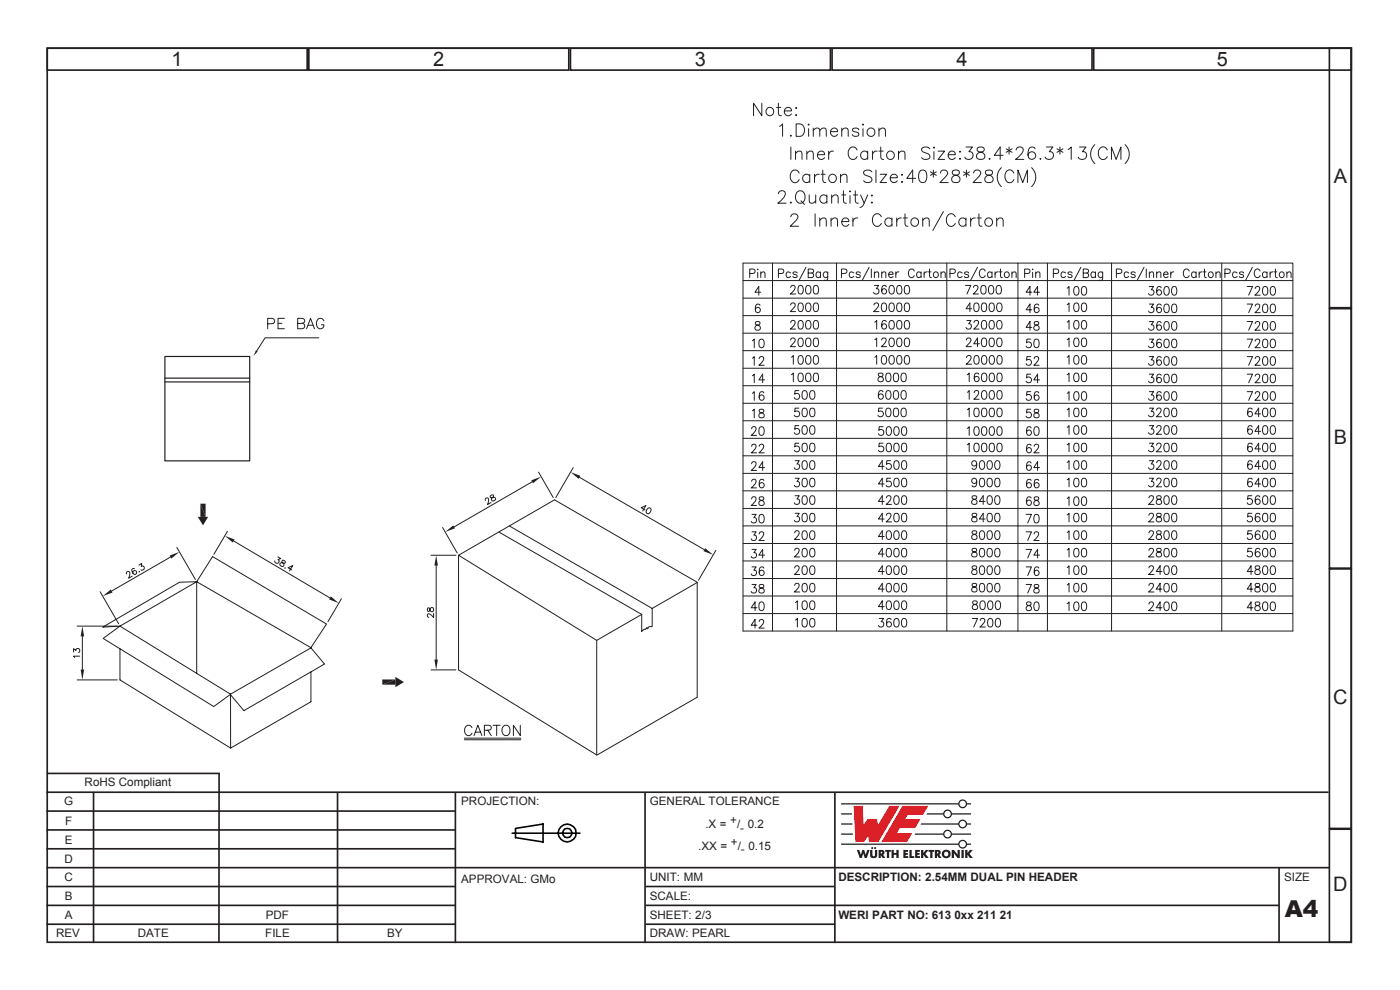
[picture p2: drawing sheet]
<svg xmlns="http://www.w3.org/2000/svg" width="297mm" height="210mm" viewBox="0 0 297 210" stroke-linecap="round" stroke-linejoin="round" font-family="sans-serif">
<defs><g id="words">
<text font-size="4.9" fill="#231f20" x="272.6" y="194.5">A4</text>
<g font-size="4.2" fill="#231f20">
<text x="36.4" y="14">1</text>
<text x="91.9" y="14">2</text>
<text x="147.4" y="14">3</text>
<text x="202.9" y="14">4</text>
<text x="258.2" y="14">5</text>
<text x="282.9" y="38.8">A</text>
<text x="282.9" y="94.1">B</text>
<text x="282.8" y="149.3">C</text>
<text x="282.8" y="189">D</text>
</g>
<g font-size="2.5" fill="#231f20">
<text x="17.9" y="166.8">RoHS Compliant</text>
<text x="13.6" y="170.9">G</text>
<text x="97.8" y="170.8">PROJECTION:</text>
<text x="137.8" y="170.8">GENERAL TOLERANCE</text>
<text x="13.8" y="179">E</text>
<text x="13.8" y="175">F</text>
<text x="149.6" y="175.6">.X =</text>
<text x="154.9" y="174.8">+</text>
<text x="155.1" y="179.4">+</text>
<text x="156.4" y="175.6">/ 0.2</text>
<text x="157" y="176.4">-</text>
<text x="13.7" y="183">D</text>
<text x="148.1" y="180.2">.XX =</text>
<text x="156.5" y="180.2">/ 0.15</text>
<text x="157.2" y="181">-</text>
<text x="13.7" y="187">C</text>
<text x="13.8" y="190.8">B</text>
<text x="97.8" y="187.3">APPROVAL: GMo</text>
<text x="137.8" y="186.8">UNIT: MM</text>
<text x="137.8" y="190.9">SCALE:</text>
<text x="177.8" y="186.8">DESCRIPTION: 2.54MM DUAL PIN HEADER</text>
<text x="272.4" y="186.8">SIZE</text>
<text x="13.8" y="194.8">A</text>
<text x="56.4" y="194.8">PDF</text>
<text x="137.8" y="194.8">SHEET: 2/3</text>
<text x="177.8" y="194.8">WERI PART NO: 613 0xx 211 21</text>
<text x="11.9" y="198.8">REV</text>
<text x="29.2" y="198.8">DATE</text>
<text x="56.3" y="198.8">FILE</text>
<text x="82.1" y="198.8">BY</text>
<text x="137.8" y="198.8">DRAW: PEARL</text>
</g>
</g></defs>
<!-- layer: Calque 1 -->
<g fill="none" stroke="#231f20" stroke-width=".35">
<path d="M10 10.2h276.7v189.7h-276.7zM10 10.2h55.2v4.7h-55.2zM65.5 10.2h55.2v4.7h-55.2zM121 10.2h55.2v4.7h-55.2zM176.5 10.2h55.2v4.7h-55.2zM232 10.2h54.7v4.7h-54.7zM282 10.2h4.7v55.1h-4.7zM282 65.5h4.7v55h-4.7zM282 120.7h4.7v55h-4.7zM9.8 168h272M9.8 176h86.7M9.8 172h86.7"/>
<path d="M9.9 164.1h36.7M19.8 168v32M46.5 164l-.1 36M71.6 168v32M96.6 168v32M136.8 168v32M177.1 168v32M282 175.9h4.7v24h-4.7zM9.8 192h86.7M9.8 188h86.7M9.8 196h86.7M9.8 184h272.2"/>
<path d="M9.8 180h86.7M137 192h134.3M137 188h40.1M137 196h40.1M271.3 184v16"/>
</g>
<g fill="#ee1d23">
<path d="M181.1 170.9h1.9l.2 4 .9-1.2h2l.2 1.3 2.4-4.1h2.1l-4.5 7.7h-1.9l-.2-1.3-.9 1.3h-1.8z"/>
<path d="M191.4 170.9h5.5l-1.1 1.9h-3.2l-.6 .9h3.3l-1.1 1.9h-3.3l-.6 1.1h3.2l-1.1 1.9h-5.4z"/>
</g>
<g fill="#231f20">
<path d="M181.8 180.3h.5l.3 1 .3-1h.4l.3 1 .4-1h.5l-.6 1.7h-.5l-.3-1-.3 1h-.4z"/>
<path d="M184.6 180.3h.5v1.2l.2 .1 .3-.1v-1.2h.5v1.1a.76 .76 0 0 1-.8 .6 .76 .76 0 0 1-.7-.6z"/>
<path d="M187.8 180.3h1.2v.4h-.4v1.3h-.5l.1-1.3h-.4z"/>
<path d="M189.1 180.3h.5v.6h.6v-.6h.5l-.1 1.7h-.4v-.7h-.6v.7h-.5z"/>
<path d="M191.6 180.3h1.1v.4h-.6v.2h.5v.4h-.5v.3h.6v.4h-1.1z"/>
<path d="M192.9 180.3h.5v1.3h.5v.4h-1z"/>
<path d="M194.1 180.3h1v.4h-.5v.2h.5v.4h-.5v.3h.6v.4h-1.1z"/>
<path d="M195.4 180.3h.5v.7l.5-.7h.6l-.7 .8 .7 .9h-.6l-.5-.7v.7h-.5z"/>
<path d="M197 180.3h1.2v.4h-.4v1.3h-.5v-1.3h-.3z"/>
<path d="M201.9 180.3h.5l.8 1-.1-1h.5v1.7h-.5l-.7-1.1v1.1h-.5z"/>
<path d="M204 180.3h.5v1.7h-.5z"/>
<path d="M204.7 180.3h.5v.7l.5-.7h.6l-.6 .8 .7 .9h-.6l-.6-.7v.7h-.5z"/>
<circle cx="185" cy="179.9" r=".22"/>
<circle cx="185.7" cy="179.9" r=".22"/>
</g>
<g fill="#231f20">
<path d="M186.4 180.3h.5a.55 .55 0 0 1 .7 .3 .55 .55 0 0 1-.3 .7l.5 .7h-.5l-.4-.6v.6h-.5zM186.9 180.7v.3h.2v-.2z" fill-rule="evenodd"/>
<path d="M198.3 180.3h.6a.55 .55 0 0 1 .6 .3 .55 .55 0 0 1-.2 .7l.4 .7h-.5l-.4-.6v.6h-.5zM198.8 180.7v.3h.2l.1-.2z" fill-rule="evenodd"/>
<path d="M199.8 181.1a.95 .95 0 0 1 1.9 0 .95 .95 0 0 1-1.9 0zM200.3 181.2a.5 .5 0 0 0 1 0 .5 .5 0 0 0-1 0z" fill-rule="evenodd"/>
</g>
<path d="M178.4 176.9h2.6M178.4 174.8h2.4M178.4 172.6h2.3" fill="none" stroke="#231f20" stroke-width=".27"/>
<g fill="#231f20">
<path d="M203.5 170.5a.7 .7 0 0 1 1.4 0 .7 .7 0 0 1-1.4 0zM178.4 170.4h24.9a.94 .94 0 0 1 .9-.8 .94 .94 0 0 1 1 .8h.8v.2h-.8a.94 .94 0 0 1-1 .9 .94 .94 0 0 1-.9-.9h-24.9z" fill-rule="evenodd"/>
<path d="M200.3 172.6a.7 .7 0 0 1 1.4 0 .7 .7 0 0 1-1.4 0zM196.7 172.5h3.4a.94 .94 0 0 1 .9-.8 .94 .94 0 0 1 1 .8h4v.3h-4a.94 .94 0 0 1-1 .8 .94 .94 0 0 1-.9-.8h-3.6z" fill-rule="evenodd"/>
<path d="M203.5 174.8a.7 .7 0 0 1 1.4 0 .7 .7 0 0 1-1.4 0zM195.4 174.7h7.9a.94 .94 0 0 1 .9-.9 .94 .94 0 0 1 1 .9h.8v.2h-.8a.94 .94 0 0 1-1 .8 .94 .94 0 0 1-.9-.8h-8z" fill-rule="evenodd"/>
<path d="M200.3 176.9a.7 .7 0 0 1 1.4 0 .7 .7 0 0 1-1.4 0zM194.2 176.8h5.9a.94 .94 0 0 1 .9-.8 .94 .94 0 0 1 1 .8h4v.3h-4a.94 .94 0 0 1-1 .8 .94 .94 0 0 1-.9-.8h-6.1z" fill-rule="evenodd"/>
<path d="M203.5 179.1a.7 .7 0 0 1 1.4 0 .7 .7 0 0 1-1.4 0zM178.4 178.9h24.9a.94 .94 0 0 1 .9-.8 .94 .94 0 0 1 1 .8h.8v.3h-.8a.94 .94 0 0 1-1 .8 .94 .94 0 0 1-.9-.8h-24.9z" fill-rule="evenodd"/>
</g>
<g fill="none" stroke="#000" stroke-width=".34">
<path d="M108.6 176.7h14.4M109.4 175.7l5.8-.9v3.8l-5.8-.9z"/>
<circle cx="120.3" cy="176.7" r="1.88"/>
<circle cx="120.3" cy="176.7" r="1.02"/>
</g>
<g fill="none" stroke="#231f20" stroke-width=".21">
<path d="M121.6 99.2l-3.7 6.3M122.9 101.2l26.5 15.4M151.9 116.7l-3.7 6.4M98.5 156.6h12M98.5 156.9h12M100.1 154.4a.81 .81 0 0 0-.9-.6 .81 .81 0 0 0-.6 .9 .93 .93 0 0 0 .2 1.1 .93 .93 0 0 0 1.1 0l.2-.3M100.6 156l.8-2.2 .8 2.2M100.9 155.3h1M102.8 154.9h.3a.72 .72 0 0 0 .8-.1 .72 .72 0 0 0 .2-.8l-.4-.2h-.9v2.2M103.5 154.9l.7 1.1M104.6 153.8h1.5M105.4 153.8v2.2"/>
<path d="M106.9 154a.9 .9 0 0 1 1 0 .9 .9 0 0 1 .3 1.1 .88 .88 0 0 1-1 .9 .88 .88 0 0 1-.7-1.1zM110.4 153.8v2.2l-1.5-2.2v2.2"/>
</g>
<g fill="#231f20">
<path d="M121 100.1l2.1 .8-.3 .7z"/>
<path d="M149.6 116.3l1.7 1.4-2.1-.8z"/>
</g>
<path d="M93.9 111.9l3.1 5.4M97.3 117.8v24.3l29.3 18.1 21.3-12.3v-24.3M112.9 102.2l-16.6 9.6M114.3 100.1l3.1 5.4M136.8 108.2l-.8-.5 1-.5-.7 1.2M137.5 107.8l.2-.1a.65 .65 0 0 1 .4 .8 .65 .65 0 0 1-.8 .5l-.1-.1a.71 .71 0 0 1 .3-1.1zM126.6 135.8v24.3M129.4 134.1h.1M136.1 130.3l-9.5 5.5M147.9 123.5l-30.3-17.5-20.3 11.8 29.3 18" fill="none" stroke="#231f20" stroke-width=".21"/>
<g fill="#231f20">
<path d="M94.4 112.8l1.8-1.3 .3 .6z"/>
<path d="M112.7 101.9l2.1-.8-1.7 1.4z"/>
</g>
<path d="M91.4 117.8h5.3M92.5 120v19.9M103 106.1l-.1-.2 .4-.3 .3 .3-.2 1.1 .8-.4M104.1 105.1l-.1 .3 .2 .2 .5-.1 .3 .1a.44 .44 0 0 1-.1 .6 .44 .44 0 0 1-.6-.2l.4-.9-.2-.1zM91.4 142.1h5.3" fill="none" stroke="#231f20" stroke-width=".21"/>
<g fill="#231f20">
<path d="M92.5 117.8l.4 2.2h-.7z"/>
<path d="M92.2 139.9h.7l-.4 2.2z"/>
</g>
<g fill="none" stroke="#231f20" stroke-width=".21">
<path d="M45.1 118.1l24.2 14.3-3.3 5-24.3-14zM48.2 112.7l-2.8 4.9M49.6 114.8l20.4 12M105.8 112.8l30.3 17.5v3.6l.6-.4h.2l.3-.4 .2 .3 .4-.5h.6v-3.8M108 111.6l30.4 17.5M21.9 135.4l23.4 14.5 3.6-2.6 2.8 3.4 17.1-9.8-2.8-3.5-17.1 9.9M25.4 137.6v6.6l23.5 14.5 17.1-9.8v-6.4M41.7 123.4l-16.3 9.4 23.5 14.5M41.7 123.4l-3.6 .1-16.3 9.5 3.6-.2-3.5 2.6M41.7 123.4v19.4M72.4 127l-2.8 4.9M90.7 129v.6l.3 .1 .5-.8a.44 .44 0 0 1 .5 .4 .44 .44 0 0 1-.5 .5l-.2-.2-.2-.6z"/>
<path d="M92 130.1v.9l-.9-.8-.4 .2 .1 .5h.2M147.9 123.6l-9.5 5.5M48.9 147.3v11.4"/>
</g>
<g fill="#231f20">
<path d="M47.7 113.7l2.1 .7-.4 .7z"/>
<path d="M70.2 126.5l1.7 1.4-2.1-.8z"/>
</g>
<path d="M36.2 118.2l-12.5 7.2M37.5 116.1l4 6.8M59 118.1l.5 .4-.5 .2a.44 .44 0 0 1 .1 .6 .44 .44 0 0 1-.5 .2 .44 .44 0 0 1-.3-.5M59.9 118.9l-.1 .2 .4 .5v.3a.42 .42 0 0 1-.6 .2 .42 .42 0 0 1 0-.7h.9v-.3l-.1-.1zM21.2 125.5l4 6.8M60.4 120.5h.1zM61.9 120.9l-.8-.5 1-.4-.7 1.1" fill="none" stroke="#231f20" stroke-width=".21"/>
<g fill="#231f20">
<path d="M21.8 126.5l1.7-1.5 .4 .7z"/>
<path d="M36 117.9l2.1-.8-1.7 1.4z"/>
</g>
<path d="M29.5 119.9l.6-.4-.1 .7a.43 .43 0 0 1 .6 .4 .43 .43 0 0 1-.7 .3M16.4 132.8h8.5M17.5 135v7M26.8 121.7l.2-.4h.4l.1 .6-.2 .8 .8-.5M28.5 120.6h-.1a.65 .65 0 0 0-.4 .8 .65 .65 0 0 0 .8 .4 .41 .41 0 0 0 .2-.5 .41 .41 0 0 0-.6-.2 .41 .41 0 0 0-.2 .5M29.5 121.2l.1 .1zM16.4 144.2h8.5" fill="none" stroke="#231f20" stroke-width=".21"/>
<g fill="#231f20">
<path d="M17.1 142h.8l-.4 2.2z"/>
<path d="M17.5 132.8l.4 2.2h-.8z"/>
</g>
<path d="M15.6 138.3v-.7l.5 .4a.43 .43 0 0 1 .7-.3 .43 .43 0 0 1-.1 .7M16.9 139.2h-1.3l.3 .3" fill="none" stroke="#231f20" stroke-width=".21"/>
<path d="M54.3 74.3l.4 .2-.9 1z" fill="#231f20"/>
<g fill="none" stroke="#231f20" stroke-width=".21">
<path d="M161.6 21.9v2.6l-1.7-2.6v2.6M164.7 22.8h.9M165.1 21.9v2.1l.2 .4 .5 .1M165.4 26.8l.6-.5v2.6M166.4 23.5h1.5a.73 .73 0 0 0-.5-.7 .73 .73 0 0 0-.9 .4 .93 .93 0 0 0 .6 1.4l.4-.1 .4-.3M167.6 28.8l.2-.1 .1 .1-.1 .1zM167.8 31.2v2.6M168.8 32.6l.6-.5 .6 .1 .1 1.6M168.8 32.1v1.7M168.9 22.8l.1 .1-.1 .1-.1-.1zM168.9 24.3l.1 .1-.1 .1-.1-.1zM168.9 26.3a1.39 1.39 0 0 1 1.7 .9 1.39 1.39 0 0 1-.8 1.7h-.9z"/>
<path d="M169.5 36.7a.97 .97 0 0 0-1.1-.6 .97 .97 0 0 0-.8 1 1.16 1.16 0 0 0 .3 1.2 1.16 1.16 0 0 0 1.2 .3l.4-.5M171.2 32.6l.6-.5 .6 .1 .1 1.6M171.2 32.1v1.7M171.5 26.3l.2 .1-.2 .2-.1-.2zM171.5 27.3v1.6M171.8 37.3a.84 .84 0 0 0-1.3-.1 .84 .84 0 0 0 0 1.3 .84 .84 0 0 0 1.3-.2M171.8 37v1.7M172.5 27.7l.7-.5 .6 .1 .1 1.6M172.5 27.2v1.7M172.8 37v1.7M173.4 32.8h1.5a.73 .73 0 0 0-.5-.8 .73 .73 0 0 0-.9 .4l-.1 .6a.81 .81 0 0 0 1.1 .8l.4-.3M173.8 37a.86 .86 0 0 0-1 .7"/>
<path d="M173.9 27.7l.6-.5 .7 .1 .1 1.6M174.2 37h.9M174.5 36.1v2.1l.2 .4 .5 .1M175.8 32.1v1.7M176.2 27.9h1.5a.78 .78 0 0 0-.9-.8 .78 .78 0 0 0-.6 1.1 .81 .81 0 0 0 .6 .7 .81 .81 0 0 0 .9-.4M176.8 32.1a.86 .86 0 0 0-1 .7M178.3 37.5l.6-.5 .7 .1 .1 1.6M178.3 37v1.7M178.6 27.7l.6-.5 .6 .1 .1 1.6M178.6 27.2v1.7M181.8 31.8a.97 .97 0 0 0-1.1-.6 .97 .97 0 0 0-.8 1 1.15 1.15 0 0 0 .3 1.2 1.15 1.15 0 0 0 1.2 .3l.4-.5M182.2 27.5a.78 .78 0 0 0-1.4 0l.4 .4 .9 .3 .1 .3a.78 .78 0 0 1-1.4 0"/>
<path d="M183 26.4l.1-.1 .1 .1-.1 .2zM183.1 27.3v1.6M184.1 32.4a.84 .84 0 0 0-1.3-.1 .84 .84 0 0 0 0 1.3 .84 .84 0 0 0 1.3-.1M184.1 32.1v1.7M185 36.5a.99 .99 0 0 0-1-.5 .99 .99 0 0 0-.8 .7l.3 .4 1 .4a.65 .65 0 0 1 .4 .4 .65 .65 0 0 1-.2 .7 1.2 1.2 0 0 1-1.5-.3M185.1 32.1v1.7M185.8 36.1v2.6M186.1 32.1a.85 .85 0 0 0-1 .7M186.5 27.7l.6-.5 .6 .1 .1 1.6M186.5 27.2v1.7M186.5 32.1h.9M186.7 37h1.4l-1.4 1.7h1.4"/>
<path d="M186.8 31.2v2.1l.2 .4 .5 .1M188.9 37.7h1.5a.78 .78 0 0 0-.9-.8 .78 .78 0 0 0-.6 1.1 .81 .81 0 0 0 .6 .7 .81 .81 0 0 0 .9-.4M190.6 32.6l.6-.5 .7 .1 .1 1.6M190.6 32.1v1.7M191.4 37l.1 .1-.1 .1-.2-.1zM191.4 38.5l.1 .1-.1 .1-.2-.1zM194.3 37.8h-1.9l1.2-1.7v2.6M195.2 36.2a.84 .84 0 0 1 1.3 .4 2.17 2.17 0 0 1-.3 2 .85 .85 0 0 1-1.2-.4 2.15 2.15 0 0 1 .2-2zM197.3 31.6a.99 .99 0 0 0-1-.5 .99 .99 0 0 0-.8 .7 1.44 1.44 0 0 0 1.2 .7l.5 .5 .1 .5a1.19 1.19 0 0 1-1.8 0M197.4 36.5l1.2 .7M198 36.1v1.5M198.1 31.2l.2 .1-.2 .1-.1-.1z"/>
<path d="M198.1 32.2v1.6M198.6 36.5l-1.2 .7M199 32.1h1.4l-1.4 1.7h1.4M199.5 36.7l.3-.5 .7-.1a.65 .65 0 0 1 .4 1l-1.5 1.6h1.8M201.2 32.8h1.5a.72 .72 0 0 0-.6-.8 .72 .72 0 0 0-.8 .4 .88 .88 0 0 0 0 1 .88 .88 0 0 0 1 .4l.4-.3M202.1 36.2a.54 .54 0 0 0 .3 .9 1.07 1.07 0 0 1 1.3 1.1 .92 .92 0 0 1-1.1 .5 .92 .92 0 0 1-.7-.9 1.18 1.18 0 0 1 1.3-.7 .55 .55 0 0 0 .2-.9l-.4-.1zM203.5 33.7h.3l-.1 .1zM203.7 32.1l.1 .1-.1 .1-.2-.1zM204.4 36.5l1.3 .7M204.9 31.2h1.4l-.8 1a.85 .85 0 0 1 .9 1 .85 .85 0 0 1-1.1 .6l-.4-.1-.2-.4M205 36.1v1.5M205.7 36.5l-1.3 .7"/>
<path d="M206.6 36.7l.2-.5 .7-.1a.65 .65 0 0 1 .4 1l-1.5 1.6h1.8M207.4 31.3a.52 .52 0 0 0 .3 .9 1.1 1.1 0 0 1 1.2 1.1 .92 .92 0 0 1-1 .5 .92 .92 0 0 1-.7-.9 1.22 1.22 0 0 1 1.2-.7 .52 .52 0 0 0 .3-.9l-.4-.1zM209.2 36.2a.54 .54 0 0 0 .2 .9 1.07 1.07 0 0 1 1.3 1.1 .92 .92 0 0 1-1.1 .5 .92 .92 0 0 1-.7-.9 1.18 1.18 0 0 1 1.3-.7 .54 .54 0 0 0 .2-.9l-.3-.1zM209.8 33.7h.3l-.2 .1zM212.4 35.6a2.74 2.74 0 0 0 0 4M212.8 32.9h-1.9l1.3-1.7v2.6M213.5 31.6l1.2 .7M214.1 31.2v1.5M214.7 31.6l-1.2 .7M215.1 36.7a.9 .9 0 0 0-.8-.7 .9 .9 0 0 0-.9 .6 1.38 1.38 0 0 0 1 2.1l.5-.3 .2-.3M215.6 31.8a.75 .75 0 0 1 .8-.6 .75 .75 0 0 1 .7 .7l-.8 1.2-.9 .7h1.8M215.9 38.7v-2.6l1.1 2.6 1-2.6v2.6"/>
<path d="M218.8 35.6a2.73 2.73 0 0 1 0 4M219.6 31.6a.77 .77 0 0 0-1.1-.3 2 2 0 0 0 0 2.4 .82 .82 0 0 0 1.2-.4 .82 .82 0 0 0-.6-1.1 .82 .82 0 0 0-1 .7M220.6 33.7h.2l-.1 .1zM222 31.2h1.4l-.8 1a.84 .84 0 0 1 .9 .9 .84 .84 0 0 1-1.1 .7l-.4-.1-.3-.4M224.2 31.6l1.3 .7M224.9 31.2v1.5M225.5 31.6l-1.3 .7M226.6 31.7l.7-.5v2.6M229 31.2h1.4l-.8 1a.84 .84 0 0 1 .9 .9 .84 .84 0 0 1-1.1 .7l-.4-.1-.2-.4M232.3 30.7a2.69 2.69 0 0 0 0 4M234.9 31.8l-.3-.4a.97 .97 0 0 0-1.1-.1 .97 .97 0 0 0-.5 .9 1.16 1.16 0 0 0 .2 1.2 1.16 1.16 0 0 0 1.3 .3l.4-.5M235.8 33.8v-2.6l1 2.6 1-2.6v2.6"/>
<path d="M238.7 30.7a2.69 2.69 0 0 1 0 4M165.1 41.1a.74 .74 0 0 1 .8-.6 .74 .74 0 0 1 .7 .7l-.7 1.2-.9 .7h1.8M167.6 43l.2-.1 .1 .1-.1 .1zM167.8 46l.2-.5 .8-.1a.64 .64 0 0 1 .3 1l-1.5 1.6h1.8M169 40.8a.98 .98 0 0 1 1.1-.3 .98 .98 0 0 1 .7 1 1.15 1.15 0 0 1-.3 1.2 1.15 1.15 0 0 1-1.2 .3 1.62 1.62 0 0 1-.3-2.2zM169.9 42.6l.8 .8M171.7 41.3l.1 1.7 .6 .1 .6-.5M172.9 45.4v2.6M173 41.3v1.8M173.9 46.7l.6-.5 .7 .2 .1 1.6M173.9 46.2v1.8M175.4 41.7a.84 .84 0 0 0-1.2-.1 .84 .84 0 0 0 0 1.2 .84 .84 0 0 0 1.2-.1"/>
<path d="M175.4 41.3v1.8M176.3 46.7l.6-.5 .7 .2 .1 1.6M176.3 46.2v1.8M176.4 41.9l.6-.6 .7 .2 .1 1.6M176.4 41.3v1.8M178.6 47h1.5a.78 .78 0 0 0-.9-.8 .78 .78 0 0 0-.6 1.1 .81 .81 0 0 0 .6 .7 .81 .81 0 0 0 .9-.4M178.6 41.3h.8M178.9 40.5v2.1l.2 .4 .5 .1M180.2 40.6l.1-.1 .2 .1zM180.3 41.5v1.6M180.9 46.2v1.8M181.1 41.3h.9"/>
<path d="M181.4 40.5v2.1l.2 .4 .5 .1M182 46.2a.86 .86 0 0 0-1.1 .8M182.6 41.3l.7 1.8 .8-1.8M183.3 43.1a1.02 1.02 0 0 1-.9 .9M184.8 41.5l.2-.2 .1 .2-.1 .1zM184.8 43l.2-.1 .1 .1-.1 .1zM187 46l-.3-.4a1.11 1.11 0 0 0-1.4 .1 1.11 1.11 0 0 0-.2 1.3 .97 .97 0 0 0 .8 1 .97 .97 0 0 0 1.1-.6M189.2 46.6a.84 .84 0 0 0-1.2-.1 .84 .84 0 0 0 0 1.2 .84 .84 0 0 0 1.2-.1M189.2 46.2v1.8M190.2 46.2v1.8M191.2 46.2a.85 .85 0 0 0-1 .8M191.6 46.2h.9"/>
<path d="M192 45.4v2.1l.1 .4 .5 .1M195.8 46.7l.6-.5 .6 .2 .1 1.6M195.8 46.2v1.8M200.1 44.9l-2.2 4M202.7 46l-.4-.4a1.11 1.11 0 0 0-1.3 .1 1.11 1.11 0 0 0-.2 1.3 .97 .97 0 0 0 .7 1 .97 .97 0 0 0 1.2-.6M204.9 46.6a.85 .85 0 0 0-1.2-.1 .85 .85 0 0 0 0 1.2 .85 .85 0 0 0 1.2-.1M204.9 46.2v1.8M205.9 46.2v1.8M206.9 46.2a.85 .85 0 0 0-1 .8M207.3 46.2h.9M207.7 45.4v2.1l.1 .4 .5 .1M211.4 46.7l.7-.5 .6 .2 .1 1.6"/>
<path d="M211.4 46.2v1.8M56.8 68.7a1.59 1.59 0 0 0 1.4-.3v-.4l-.2-.4-1.2-.1v2.2M59 68.6h.8M60.3 67.5h-1.3v2.2h1.3M63.2 68.6h.3a.73 .73 0 0 0 .8-.1 .73 .73 0 0 0 .2-.8l-.4-.2h-.9v2.2h.9a.57 .57 0 0 0 .6-.5 .57 .57 0 0 0-.6-.6M65 69.7l.9-2.2 .8 2.2M65.4 69h1M67.6 71.7h-11.4l-1.7 2.7M68.7 68.1a.81 .81 0 0 0-.9-.6 .81 .81 0 0 0-.7 .9 .9 .9 0 0 0 .3 1.1 .9 .9 0 0 0 1.2-.1l.1-.5h-.5"/>
<circle cx="163.3" cy="23.6" r=".86"/>
<circle cx="176.6" cy="37.8" r=".86"/>
<circle cx="184.8" cy="28" r=".87"/>
<circle cx="188.9" cy="32.9" r=".86"/>
<circle cx="194" cy="47.1" r=".86"/>
<circle cx="209.7" cy="47.1" r=".86"/>
</g>
<path d="M35 75.6h18v22.2h-18zM35 80.2h18M35 81h18" fill="none" stroke="#231f20" stroke-width=".25"/>
<g fill="#231f20">
<path d="M83.9 143.6l1.8 1.1-1.8 1.1z"/>
<path d="M81.1 145.2l2.8-1.1v1.1z"/>
<path d="M81.1 144.1h2.8l-2.8 1.1z"/>
<path d="M42 109.6h2.2l-1.1 1.8z"/>
<path d="M42.5 106.8l1.1 2.8h-1.1z"/>
<path d="M42.5 106.8h1.1v2.8z"/>
</g>
<g fill="none" stroke="#231f20" stroke-width=".21">
<path d="M157.6 59.5h116.7M159 58l1-.1 .2-.2-.1-.5-.3-.1h-.8v1.8M160.7 57.1v.1zM160.7 57.8v1.1M161.4 58l.4-.3 .4 .1 .1 1.1M161.4 57.7v1.2M163.9 55.8v78.1M165.1 58l1-.1 .2-.2-.1-.5-.3-.1h-.8v1.8M167.7 57.9l-.4-.2a.6 .6 0 0 0-.5 .6 .6 .6 0 0 0 .5 .6l.4-.3M169.1 57.9a.52 .52 0 0 0-.9 0l.1 .2 .7 .3 .1 .2a.52 .52 0 0 1-.9 0M171 56.7l-1.5 2.8M171.5 57.9h.2a.6 .6 0 0 0 .9-.5l-.4-.3h-.7v1.8h.7a.48 .48 0 0 0 .4-.5 .48 .48 0 0 0-.4-.5"/>
<path d="M174.1 57.9l-.5-.2a.61 .61 0 0 0-.5 .6 .61 .61 0 0 0 .5 .6l.5-.3M174.1 57.7v1.2M175.6 57.9a.52 .52 0 0 0-.6-.2 .52 .52 0 0 0-.4 .5l.1 .3 .4 .4 .5-.3M175.6 57.7l-.1 1.6-.2 .2-.4-.1M177.5 55.8v78.1M178.5 58h.3a.6 .6 0 0 0 .9-.6l-.5-.3h-.7v1.8M181.1 57.9l-.4-.2a.61 .61 0 0 0-.5 .6 .61 .61 0 0 0 .5 .6l.4-.3M182.5 57.9a.52 .52 0 0 0-.9 0l.2 .3 .6 .2 .1 .2a.52 .52 0 0 1-.9 0M184.4 56.7l-1.5 2.8M184.9 57.1v1.8M185.5 58l.4-.3 .4 .1 .1 1.1M185.5 57.7v1.2"/>
<path d="M187 58l.4-.3 .5 .1v1.1M187 57.7v1.2M188.5 58.2h1l-.1-.3a.55 .55 0 0 0-.8 0 .55 .55 0 0 0 .1 .8 .55 .55 0 0 0 .8-.1M190 57.7v1.2M190.7 57.7a.57 .57 0 0 0-.7 .5M194 57.5a.64 .64 0 0 0-.8-.4 .64 .64 0 0 0-.5 .7v.4a.64 .64 0 0 0 .5 .7 .64 .64 0 0 0 .8-.4M195.4 57.9l-.4-.2a.61 .61 0 0 0-.5 .6 .61 .61 0 0 0 .5 .6l.4-.3M195.4 57.7v1.2M196 57.7v1.2M196.7 57.7a.57 .57 0 0 0-.7 .5M196.9 57.7h.6M197.2 57.1v1.4l.1 .3 .3 .1"/>
<path d="M198.1 57.9l.3-.2a.61 .61 0 0 1 .6 .3 .61 .61 0 0 1 0 .6l-.3 .3a.61 .61 0 0 1-.7-.3 .61 .61 0 0 1 .1-.7zM199.6 58l.4-.3 .4 .1 .1 1.1M199.6 57.7v1.2M200.9 55.8v78.1M201.5 58l1-.1 .2-.2-.1-.5-.3-.1h-.8v1.8M204.1 57.9l-.4-.2a.6 .6 0 0 0-.5 .6 .6 .6 0 0 0 .5 .6l.4-.3M205.5 57.9a.52 .52 0 0 0-.9 0l.1 .2 .7 .3 .1 .2a.52 .52 0 0 1-.9 0M207.4 56.7l-1.5 2.8M209 57.5a.64 .64 0 0 0-.7-.4 .64 .64 0 0 0-.5 .7v.4a.64 .64 0 0 0 .5 .7 .64 .64 0 0 0 .7-.4M210.4 57.9l-.4-.2a.61 .61 0 0 0-.5 .6 .61 .61 0 0 0 .5 .6l.4-.3M210.4 57.7v1.2M211.1 57.7v1.2"/>
<path d="M211.8 57.7a.57 .57 0 0 0-.7 .5M212 57.7h.6M212.2 57.1v1.4l.1 .3 .3 .1M213.1 57.9l.4-.2a.61 .61 0 0 1 .5 .3 .61 .61 0 0 1 0 .6l-.3 .3a.61 .61 0 0 1-.6-.3 .61 .61 0 0 1 0-.7zM214.7 58l.4-.3 .4 .1 .1 1.1M214.7 57.7v1.2M215.9 55.8h58.4v78.1h-116.7v-78.1h58.3v78.1M217.4 58l.9-.1 .2-.2-.1-.5-.3-.1h-.7v1.8M219.1 57.1v.1zM219.1 57.8v1.1M219.7 58l.4-.3 .4 .1 .1 1.1M219.7 57.7v1.2"/>
<path d="M222.2 55.8v78.1M223.5 58l.9-.1 .2-.2-.1-.5-.3-.1h-.7v1.8M226.1 57.9l-.5-.2a.6 .6 0 0 0-.5 .6 .6 .6 0 0 0 .5 .6l.5-.3M227.4 57.9a.52 .52 0 0 0-.9 0l.1 .2 .8 .3v.2a.52 .52 0 0 1-.9 0M229.3 56.7l-1.5 2.8M229.8 57.9h.3a.59 .59 0 0 0 .8-.5l-.4-.3h-.7v1.8h.7a.48 .48 0 0 0 .5-.5 .48 .48 0 0 0-.5-.5M232.4 57.9l-.4-.2a.6 .6 0 0 0-.6 .6 .6 .6 0 0 0 .6 .6l.4-.3M232.4 57.7v1.2M233.9 57.9a.52 .52 0 0 0-.6-.2 .52 .52 0 0 0-.3 .5v.3l.4 .4 .5-.3M233.9 57.7v1.6l-.3 .2-.4-.1M235.8 55.8v78.1M236.8 58h.3a.6 .6 0 0 0 .9-.6l-.4-.3h-.8v1.8"/>
<path d="M239.5 57.9l-.5-.2a.61 .61 0 0 0-.5 .6 .61 .61 0 0 0 .5 .6l.5-.3M240.8 57.9a.52 .52 0 0 0-.9 0l.1 .2 .7 .3 .1 .2a.52 .52 0 0 1-.9 0M242.7 56.7l-1.5 2.8M243.2 57.1v1.8M243.8 58l.4-.3 .4 .1 .1 1.1M243.8 57.7v1.2M245.4 58l.4-.3 .4 .1 .1 1.1M245.4 57.7v1.2M246.8 58.2h1l-.1-.4a.49 .49 0 0 0-.8 .1l-.1 .4 .4 .6h.3l.3-.3M248.4 57.7v1.2M249 57.7a.57 .57 0 0 0-.6 .5M252.3 57.5a.64 .64 0 0 0-.8-.4 .64 .64 0 0 0-.5 .7v.4a.64 .64 0 0 0 .5 .7 .64 .64 0 0 0 .8-.4"/>
<path d="M253.7 57.9l-.4-.2a.61 .61 0 0 0-.5 .6 .61 .61 0 0 0 .5 .6l.4-.3M253.7 57.7v1.2M254.4 57.7v1.2M255 57.7a.54 .54 0 0 0-.6 .5M255.3 57.7h.5M255.5 57.1v1.4l.1 .3 .3 .1M256.6 57.8l.1-.1a.61 .61 0 0 1 .6 .3 .61 .61 0 0 1 0 .6l-.3 .3a.62 .62 0 0 1-.7-.4 .62 .62 0 0 1 .3-.7zM257.9 58l.5-.3 .4 .1 .1 1.1M257.9 57.7v1.2M259.2 55.8v78.1M259.9 58l.9-.1 .2-.2-.1-.5-.3-.1h-.7v1.8M262.4 57.9l-.4-.2a.6 .6 0 0 0-.5 .6 .6 .6 0 0 0 .5 .6l.4-.3"/>
<path d="M263.8 57.9a.52 .52 0 0 0-.9 0l.1 .2 .7 .3 .1 .2a.52 .52 0 0 1-.9 0M265.7 56.7l-1.5 2.8M267.3 57.5a.64 .64 0 0 0-.7-.4 .64 .64 0 0 0-.5 .7v.4a.64 .64 0 0 0 .5 .7 .64 .64 0 0 0 .7-.4M268.8 57.9l-.4-.2a.61 .61 0 0 0-.6 .6 .61 .61 0 0 0 .6 .6l.4-.3M268.8 57.7v1.2M269.4 57.7v1.2M270.1 57.7a.55 .55 0 0 0-.7 .5M270.3 57.7h.6M270.6 57.1v1.4l.1 .3 .3 .1M271.6 57.8l.2-.1a.61 .61 0 0 1 .6 .3 .61 .61 0 0 1-.1 .6l-.3 .3a.62 .62 0 0 1-.6-.4 .62 .62 0 0 1 .2-.7zM273 58l.4-.3 .4 .1 .1 1.1M273 57.7v1.2"/>
<path d="M157.6 78.1h116.7M157.6 74.4h116.7M157.6 70.7h116.7M157.6 66.9h116.7M157.6 63.2h116.7M159.6 72.3l.4-.4v1.9M159.6 76l.4-.4v1.9M159.6 79.7l.4-.3v1.8M160.3 68.3a.37 .37 0 0 0 .2 .6 .66 .66 0 0 1 .7 .3 .66 .66 0 0 1-.1 .8h-.2a.55 .55 0 0 1-.8-.3 .55 .55 0 0 1 .6-.7l.3-.1a.37 .37 0 0 0 .1-.6zM161.1 76.1a.51 .51 0 0 1 .8-.4l.1 .6-1 1.2h1.1M161.2 72a.54 .54 0 0 1 .8 .3 1.24 1.24 0 0 1-.4 1.5h-.1a1.23 1.23 0 0 1-.3-1.8zM161.2 64.7a.49 .49 0 0 0-.7-.1 1.07 1.07 0 0 0 .3 1.7 .55 .55 0 0 0 .5-.5 .55 .55 0 0 0-.5-.6 .55 .55 0 0 0-.6 .5"/>
<path d="M161.4 62h-1.2l.8-1.2v1.8M167.7 64.7a.49 .49 0 0 1 .7-.5 .49 .49 0 0 1 .2 .8l-1 1.1h1.2M167.7 68.4l.2-.3a.48 .48 0 0 1 .4-.1 .48 .48 0 0 1 .4 .3l-.4 .9-.7 .6h1.2M167.7 72.1a.49 .49 0 0 1 .7-.4 .49 .49 0 0 1 .2 .7l-1 1.1h1.2M167.7 61l.2-.3a.48 .48 0 0 1 .4-.2 .48 .48 0 0 1 .4 .4l-.4 .9-.7 .6h1.2M167.9 79.5l.4-.4v1.9M167.9 75.8l.4-.4v1.9M169.5 64.3a.57 .57 0 0 1 .8 .3 .94 .94 0 0 1-.5 1.5 1.25 1.25 0 0 1-.3-1.8zM169.5 68.1a.53 .53 0 0 1 .8 .2 .91 .91 0 0 1-.5 1.5 .99 .99 0 0 1-.4-1.5zM169.5 71.8a.57 .57 0 0 1 .8 .2 .94 .94 0 0 1-.5 1.5 1.25 1.25 0 0 1-.3-1.7zM169.5 79.2a.57 .57 0 0 1 .8 .3 .92 .92 0 0 1-.5 1.5 1.25 1.25 0 0 1-.3-1.8zM169.5 75.5a.53 .53 0 0 1 .8 .3 .94 .94 0 0 1-.5 1.5 1.25 1.25 0 0 1-.3-1.8z"/>
<path d="M169.5 60.6a.53 .53 0 0 1 .8 .3 .91 .91 0 0 1-.5 1.5 .99 .99 0 0 1-.4-1.5zM171.1 64.3a.57 .57 0 0 1 .9 .3 .94 .94 0 0 1-.6 1.5 1.21 1.21 0 0 1-.3-1.8zM171.1 68.1a.54 .54 0 0 1 .9 .2 .91 .91 0 0 1-.6 1.5 .98 .98 0 0 1-.4-1.5zM171.1 71.8a.57 .57 0 0 1 .9 .2 .94 .94 0 0 1-.6 1.5 1.21 1.21 0 0 1-.3-1.7zM171.1 79.2a.58 .58 0 0 1 .9 .3 1.22 1.22 0 0 1-.5 1.5h-.1a1.21 1.21 0 0 1-.3-1.8zM171.1 75.5a.54 .54 0 0 1 .9 .3 .94 .94 0 0 1-.6 1.5 1.21 1.21 0 0 1-.3-1.8zM171.1 60.6a.54 .54 0 0 1 .9 .3 .91 .91 0 0 1-.6 1.5 .97 .97 0 0 1-.4-1.5zM172.8 64.3a.57 .57 0 0 1 .8 .3l.1 .4a.8 .8 0 0 1-.7 1.1 1.25 1.25 0 0 1-.2-1.8zM172.8 68.1a.53 .53 0 0 1 .8 .2l.1 .5a.77 .77 0 0 1-.7 1 .99 .99 0 0 1-.4-1.5zM172.8 71.8a.57 .57 0 0 1 .8 .2l.1 .5a.8 .8 0 0 1-.7 1 1.25 1.25 0 0 1-.2-1.7zM172.8 79.2a.57 .57 0 0 1 .8 .3l.1 .4a.85 .85 0 0 1-.5 1.1h-.2a1.25 1.25 0 0 1-.2-1.8zM172.8 75.5a.53 .53 0 0 1 .8 .3l.1 .4a.8 .8 0 0 1-.7 1.1 1.25 1.25 0 0 1-.2-1.8z"/>
<path d="M172.8 60.6a.53 .53 0 0 1 .8 .3l.1 .4a.77 .77 0 0 1-.7 1.1 .99 .99 0 0 1-.4-1.5zM185.4 64.7a.5 .5 0 0 1 .4-.4 .5 .5 0 0 1 .6 .3l-.4 .8-.7 .7h1.2M185.5 60.5h.9l-.5 .7a.59 .59 0 0 1 .5 .8 .59 .59 0 0 1-.9 .3l-.2-.3M185.6 68.3l.4-.3v1.8M185.6 72l.4-.3v1.8M185.6 75.8l.4-.4v1.9M186.4 79.2a.39 .39 0 0 0 .2 .6 .67 .67 0 0 1 .6 .3 .67 .67 0 0 1 .1 .7 .67 .67 0 0 1-1-.2 .86 .86 0 0 1 .9-.8l.1-.4a.67 .67 0 0 0-.9-.2zM187 72.1a.48 .48 0 0 1 .5-.4 .48 .48 0 0 1 .5 .3l-.4 .9-.6 .6h1.1M187.2 75.5a.53 .53 0 0 1 .8 .3 .94 .94 0 0 1-.6 1.5 1.25 1.25 0 0 1-.2-1.8zM187.2 64.3a.57 .57 0 0 1 .8 .3 .94 .94 0 0 1-.6 1.5 1.25 1.25 0 0 1-.2-1.8zM188 68.3a.47 .47 0 0 0-.7-.2 1.14 1.14 0 0 0 .2 1.7 .54 .54 0 0 0 .6-.5 .54 .54 0 0 0-.5-.6 .54 .54 0 0 0-.6 .5M188 60.8a.47 .47 0 0 0-.7-.2 1.14 1.14 0 0 0 .2 1.8 .54 .54 0 0 0 .6-.5 .54 .54 0 0 0-.5-.6 .54 .54 0 0 0-.6 .5"/>
<path d="M188.1 79.2a.55 .55 0 0 1 .8 .3l.1 .4a.85 .85 0 0 1-.5 1.1h-.1a1.23 1.23 0 0 1-.3-1.8zM188.8 68.1a.54 .54 0 0 1 .8 .2 .91 .91 0 0 1-.5 1.5 .97 .97 0 0 1-.4-1.5zM188.8 71.8a.57 .57 0 0 1 .8 .2 .94 .94 0 0 1-.5 1.5 1.21 1.21 0 0 1-.3-1.7zM188.8 75.5a.54 .54 0 0 1 .8 .3 .94 .94 0 0 1-.5 1.5 1.21 1.21 0 0 1-.3-1.8zM188.8 64.3a.57 .57 0 0 1 .8 .3 .94 .94 0 0 1-.5 1.5 1.21 1.21 0 0 1-.3-1.8zM188.8 60.6a.54 .54 0 0 1 .8 .3 .91 .91 0 0 1-.5 1.5 .97 .97 0 0 1-.4-1.5zM189.7 79.2a.57 .57 0 0 1 .9 .3 1.24 1.24 0 0 1-.4 1.5h-.2a1.25 1.25 0 0 1-.3-1.8zM190.5 68.1a.51 .51 0 0 1 .8 .2v.5a.77 .77 0 0 1-.6 1 1.2 1.2 0 0 1-.2-1.7zM190.5 71.8a.55 .55 0 0 1 .8 .2v.5a.8 .8 0 0 1-.6 1 1.23 1.23 0 0 1-.2-1.7zM190.5 75.5a.51 .51 0 0 1 .8 .3v.4a.8 .8 0 0 1-.6 1.1 1.23 1.23 0 0 1-.2-1.8zM190.5 64.3a.55 .55 0 0 1 .8 .3v.4a.8 .8 0 0 1-.6 1.1 1.23 1.23 0 0 1-.2-1.8zM190.5 60.6a.51 .51 0 0 1 .8 .3v.4a.77 .77 0 0 1-.6 1.1 1.2 1.2 0 0 1-.2-1.8z"/>
<path d="M191.4 79.2a.57 .57 0 0 1 .8 .3l.1 .4a.8 .8 0 0 1-.5 1.1h-.2a1.23 1.23 0 0 1-.2-1.8zM192.1 68.1a.53 .53 0 0 1 .8 .2 .91 .91 0 0 1-.6 1.5 .98 .98 0 0 1-.4-1.5zM192.1 71.8a.57 .57 0 0 1 .8 .2 .94 .94 0 0 1-.6 1.5 1.25 1.25 0 0 1-.2-1.7zM192.1 75.5a.53 .53 0 0 1 .8 .3 .94 .94 0 0 1-.6 1.5 1.25 1.25 0 0 1-.2-1.8zM192.1 64.3a.57 .57 0 0 1 .8 .3 .94 .94 0 0 1-.6 1.5 1.25 1.25 0 0 1-.2-1.8zM192.1 60.6a.53 .53 0 0 1 .8 .3 .91 .91 0 0 1-.6 1.5 .97 .97 0 0 1-.4-1.5zM204.8 60.5h1.1l-.8 1.9M205 72.1a.48 .48 0 0 1 .6-.4 .48 .48 0 0 1 .4 .5l-1.1 1.3h1.2M205 75.8a.51 .51 0 0 1 .9-.3v.6l-.9 1.2h1.1M205.1 68h.9l-.5 .7a.58 .58 0 0 1 .5 .9 .58 .58 0 0 1-1.1-.1M205.2 79.5l.4-.4v1.9M206.2 65.5h-1.3l.9-1.2v1.8"/>
<path d="M206.5 61a.49 .49 0 0 1 .5-.5 .49 .49 0 0 1 .5 .4l-.4 .8-.7 .7h1.2M206.6 68.4a.49 .49 0 0 1 .5-.4 .49 .49 0 0 1 .5 .3l-.4 .9-.6 .6h1.1M206.8 64.3a.57 .57 0 0 1 .8 .3 .94 .94 0 0 1-.5 1.5 1.25 1.25 0 0 1-.3-1.8zM206.8 75.5a.53 .53 0 0 1 .8 .3l.1 .4a.8 .8 0 0 1-.6 1.1 1.26 1.26 0 0 1-.3-1.8zM207.6 79.4a.51 .51 0 0 0-.7-.2 1.16 1.16 0 0 0 .3 1.8 .54 .54 0 0 0 .6-.5 .54 .54 0 0 0-.5-.6 .54 .54 0 0 0-.6 .5M207.8 72.9h-1.2l.8-1.2v1.8M208.3 60.6a.54 .54 0 0 1 .8 .3l.1 .4a.79 .79 0 0 1-.5 1.1h-.2a1.2 1.2 0 0 1-.2-1.8zM208.4 68.1a.53 .53 0 0 1 .9 .2v.5a.79 .79 0 0 1-.5 1h-.1a1.2 1.2 0 0 1-.3-1.7zM208.4 71.8a.57 .57 0 0 1 .9 .2v.5a.77 .77 0 0 1-.6 1 1.23 1.23 0 0 1-.3-1.7zM208.4 64.3a.57 .57 0 0 1 .9 .3v.4a.77 .77 0 0 1-.6 1.1 1.23 1.23 0 0 1-.3-1.8zM208.5 75.5a.54 .54 0 0 1 .8 .3 .94 .94 0 0 1-.6 1.5 1.21 1.21 0 0 1-.2-1.8zM208.5 79.2a.57 .57 0 0 1 .8 .3 .92 .92 0 0 1-.6 1.5 1.21 1.21 0 0 1-.2-1.8z"/>
<path d="M209.9 60.6a.53 .53 0 0 1 .8 .3 .91 .91 0 0 1-.5 1.5 .99 .99 0 0 1-.4-1.5zM210 68.1a.53 .53 0 0 1 .9 .2 .91 .91 0 0 1-.6 1.5 .99 .99 0 0 1-.4-1.5zM210 71.8a.57 .57 0 0 1 .9 .2 .94 .94 0 0 1-.6 1.5 1.25 1.25 0 0 1-.3-1.7zM210 64.3a.57 .57 0 0 1 .9 .3 .94 .94 0 0 1-.6 1.5 1.25 1.25 0 0 1-.3-1.8zM210.1 75.5a.51 .51 0 0 1 .8 .3l.1 .4a.8 .8 0 0 1-.7 1.1 1.23 1.23 0 0 1-.2-1.8zM210.1 79.2a.55 .55 0 0 1 .8 .3l.1 .4a.85 .85 0 0 1-.5 1.1h-.2a1.23 1.23 0 0 1-.2-1.8zM211.6 60.6a.54 .54 0 0 1 .8 .3 .91 .91 0 0 1-.6 1.5 .97 .97 0 0 1-.4-1.5zM211.7 68.1a.54 .54 0 0 1 .8 .2 .91 .91 0 0 1-.6 1.5 .97 .97 0 0 1-.4-1.5zM211.7 71.8a.57 .57 0 0 1 .8 .2 .94 .94 0 0 1-.6 1.5 1.21 1.21 0 0 1-.2-1.7zM211.7 64.3a.57 .57 0 0 1 .8 .3 .94 .94 0 0 1-.6 1.5 1.21 1.21 0 0 1-.2-1.8zM211.7 75.5a.53 .53 0 0 1 .8 .3 .94 .94 0 0 1-.5 1.5 1.26 1.26 0 0 1-.3-1.8zM211.7 79.2a.57 .57 0 0 1 .8 .3 1.24 1.24 0 0 1-.4 1.5h-.1a1.26 1.26 0 0 1-.3-1.8z"/>
<path d="M218.7 79.4h-.8l-.1 .8a.62 .62 0 0 1 .9 0 .62 .62 0 0 1-.1 .9 .62 .62 0 0 1-.9-.2M218.7 75.6h-.8l-.1 .8a.62 .62 0 0 1 .9 0 .62 .62 0 0 1-.1 .9 .62 .62 0 0 1-.9-.2M218.7 71.9h-.8l-.1 .8a.62 .62 0 0 1 .9 0 .62 .62 0 0 1-.1 .9 .62 .62 0 0 1-.9-.2M218.9 69.4h-1.2l.8-1.2v1.8M218.9 65.7h-1.2l.8-1.2v1.8M218.9 62h-1.2l.8-1.2v1.8M219.4 76.1a.48 .48 0 0 1 .4-.5 .48 .48 0 0 1 .5 .3l-.3 .9-.7 .7h1.1M219.5 68.3l-.1 .4 .2 .2a.66 .66 0 0 1 .7 .3 .66 .66 0 0 1 0 .8h-.6a.61 .61 0 0 1-.3-.7 .61 .61 0 0 1 .7-.4 .37 .37 0 0 0 .2-.6zM219.5 72a.54 .54 0 0 1 .9 .3 .92 .92 0 0 1-.6 1.5 1.23 1.23 0 0 1-.3-1.8zM220.4 64.7a.49 .49 0 0 0-.8-.1l-.2 .6a.76 .76 0 0 0 .6 1.1 .54 .54 0 0 0 .5-.5 .54 .54 0 0 0-.5-.6 .54 .54 0 0 0-.6 .5M220.5 62h-1.2l.8-1.2v1.8M226.4 61.1l.4-.3v1.8"/>
<path d="M226.4 79.5l.4-.4v1.9M226.4 75.8l.4-.4v1.9M226.4 72l.4-.3v1.8M226.4 68.3l.4-.3v1.8M226.4 64.6l.4-.3v1.8M228 60.9a.51 .51 0 0 1 .8 .2l.1 .5a.8 .8 0 0 1-.6 1 1.23 1.23 0 0 1-.3-1.7zM228 79.2a.55 .55 0 0 1 .8 .3l.1 .4a.85 .85 0 0 1-.5 1.1h-.1a1.23 1.23 0 0 1-.3-1.8zM228 75.5a.51 .51 0 0 1 .8 .3l.1 .4a.8 .8 0 0 1-.6 1.1 1.23 1.23 0 0 1-.3-1.8zM228 71.8a.55 .55 0 0 1 .8 .2l.1 .5a.8 .8 0 0 1-.6 1 1.23 1.23 0 0 1-.3-1.7zM228 68.1a.51 .51 0 0 1 .8 .2l.1 .5a.77 .77 0 0 1-.6 1 1.2 1.2 0 0 1-.3-1.7zM228 64.3a.55 .55 0 0 1 .8 .3l.1 .4a.8 .8 0 0 1-.6 1.1 1.23 1.23 0 0 1-.3-1.8zM229.6 60.9a.53 .53 0 0 1 .9 .2 .94 .94 0 0 1-.6 1.5 1.26 1.26 0 0 1-.3-1.7z"/>
<path d="M229.6 79.2a.57 .57 0 0 1 .9 .3 1.24 1.24 0 0 1-.4 1.5h-.2a1.26 1.26 0 0 1-.3-1.8zM229.6 75.5a.53 .53 0 0 1 .9 .3 .94 .94 0 0 1-.6 1.5 1.26 1.26 0 0 1-.3-1.8zM229.6 71.8a.57 .57 0 0 1 .9 .2 .94 .94 0 0 1-.6 1.5 1.26 1.26 0 0 1-.3-1.7zM229.6 68.1a.53 .53 0 0 1 .9 .2 .91 .91 0 0 1-.6 1.5 .98 .98 0 0 1-.4-1.5zM229.6 64.3a.57 .57 0 0 1 .9 .3 .94 .94 0 0 1-.6 1.5 1.26 1.26 0 0 1-.3-1.8zM243.8 79.4h.9l-.5 .7a.59 .59 0 0 1 .5 .9 .59 .59 0 0 1-1-.1M243.8 75.6h.9l-.5 .7a.59 .59 0 0 1 .5 1 .59 .59 0 0 1-1-.2M243.8 71.9h.9l-.5 .7a.59 .59 0 0 1 .5 1 .59 .59 0 0 1-1-.2M243.8 68.2h.9l-.5 .7a.59 .59 0 0 1 .5 .9 .59 .59 0 0 1-1-.1M243.8 64.5h.9l-.5 .7h.4a.61 .61 0 0 1 .2 .7 .61 .61 0 0 1-.5 .4l-.5-.1-.1-.2M243.8 60.8h.9l-.5 .7a.59 .59 0 0 1 .5 .9 .59 .59 0 0 1-1-.1M246.3 79.6a.49 .49 0 0 0-.7-.1 1.14 1.14 0 0 0 .3 1.7 .54 .54 0 0 0 .5-.5 .54 .54 0 0 0-.4-.6 .54 .54 0 0 0-.6 .5"/>
<path d="M246.3 75.9a.47 .47 0 0 0-.7-.2 1.16 1.16 0 0 0 .3 1.8 .54 .54 0 0 0 .5-.5 .54 .54 0 0 0-.4-.6 .54 .54 0 0 0-.6 .5M246.3 72.2a.49 .49 0 0 0-.7-.2 1.14 1.14 0 0 0 .3 1.8 .54 .54 0 0 0 .5-.5 .54 .54 0 0 0-.4-.6 .54 .54 0 0 0-.6 .4M246.3 68.5a.47 .47 0 0 0-.7-.2 1.16 1.16 0 0 0 .3 1.7 .54 .54 0 0 0 .5-.4 .54 .54 0 0 0-.4-.6 .54 .54 0 0 0-.6 .4M246.3 64.7a.49 .49 0 0 0-.7-.1 1.14 1.14 0 0 0 .3 1.7 .54 .54 0 0 0 .5-.5 .54 .54 0 0 0-.4-.6 .54 .54 0 0 0-.6 .5M246.3 61a.47 .47 0 0 0-.7-.1 1.17 1.17 0 0 0 .3 1.7 .54 .54 0 0 0 .5-.5 .54 .54 0 0 0-.4-.6 .54 .54 0 0 0-.6 .5M247.2 79.5a.54 .54 0 0 1 .8 .2 .92 .92 0 0 1-.6 1.5 1.19 1.19 0 0 1-.2-1.7zM247.2 75.7a.54 .54 0 0 1 .8 .3 .94 .94 0 0 1-.6 1.5 1.21 1.21 0 0 1-.2-1.8zM247.2 72a.54 .54 0 0 1 .8 .3 1.21 1.21 0 0 1-.5 1.5h-.1a1.19 1.19 0 0 1-.2-1.8zM247.2 68.3a.54 .54 0 0 1 .8 .3 .94 .94 0 0 1-.6 1.4 1.21 1.21 0 0 1-.2-1.7zM247.2 64.6a.54 .54 0 0 1 .8 .2 .92 .92 0 0 1-.6 1.5 1.19 1.19 0 0 1-.2-1.7zM247.2 60.9a.54 .54 0 0 1 .8 .2 .94 .94 0 0 1-.6 1.5 1.21 1.21 0 0 1-.2-1.7zM248.8 79.5a.52 .52 0 0 1 .8 .2l.1 .5a.84 .84 0 0 1-.5 1h-.2a1.2 1.2 0 0 1-.2-1.7z"/>
<path d="M248.8 75.7a.51 .51 0 0 1 .8 .3l.1 .4a.8 .8 0 0 1-.7 1.1 1.23 1.23 0 0 1-.2-1.8zM248.8 72a.52 .52 0 0 1 .8 .3l.1 .4a.84 .84 0 0 1-.5 1.1h-.2a1.2 1.2 0 0 1-.2-1.8zM248.8 68.3a.51 .51 0 0 1 .8 .3l.1 .4a.8 .8 0 0 1-.7 1 1.23 1.23 0 0 1-.2-1.7zM248.8 64.6a.52 .52 0 0 1 .8 .2l.1 .5a.84 .84 0 0 1-.5 1h-.2a1.2 1.2 0 0 1-.2-1.7zM248.8 60.9a.51 .51 0 0 1 .8 .2l.1 .5a.8 .8 0 0 1-.7 1 1.23 1.23 0 0 1-.2-1.7zM264.6 79.4h1.1l-.8 1.8M264.6 75.6h1.1l-.8 1.9M264.6 71.9h1.1l-.8 1.9M264.6 68.2h1.1l-.8 1.8M264.6 64.5h1.1l-.8 1.8M264.6 60.8h1.1l-.8 1.8M266.3 79.8a.5 .5 0 0 1 .4-.4 .5 .5 0 0 1 .5 .3l-.3 .8-.7 .7h1.1"/>
<path d="M266.3 76.1a.49 .49 0 0 1 .4-.5 .49 .49 0 0 1 .5 .4l-.3 .8-.7 .7h1.1M266.3 72.4a.5 .5 0 0 1 .4-.5 .5 .5 0 0 1 .5 .3l-.3 .9-.7 .7h1.1M266.3 68.7a.49 .49 0 0 1 .4-.5 .49 .49 0 0 1 .5 .3l-.3 .9-.7 .6h1.1M266.3 64.9a.5 .5 0 0 1 .4-.4 .5 .5 0 0 1 .5 .3l-.3 .9-.7 .6h1.1M266.3 61.2a.49 .49 0 0 1 .4-.4 .49 .49 0 0 1 .5 .3l-.3 .9-.7 .6h1.1M268.1 79.5a.54 .54 0 0 1 .8 .2l.1 .5a.79 .79 0 0 1-.5 1h-.2a1.21 1.21 0 0 1-.2-1.7zM268.1 75.7a.54 .54 0 0 1 .8 .3l.1 .4a.77 .77 0 0 1-.7 1.1 1.23 1.23 0 0 1-.2-1.8zM268.1 72a.54 .54 0 0 1 .8 .3l.1 .4a.79 .79 0 0 1-.5 1.1h-.2a1.21 1.21 0 0 1-.2-1.8zM268.1 68.3a.54 .54 0 0 1 .8 .3l.1 .4a.77 .77 0 0 1-.7 1 1.23 1.23 0 0 1-.2-1.7zM268.1 64.6a.54 .54 0 0 1 .8 .2l.1 .5a.79 .79 0 0 1-.5 1h-.2a1.21 1.21 0 0 1-.2-1.7zM268.1 60.9a.54 .54 0 0 1 .8 .2l.1 .5a.77 .77 0 0 1-.7 1 1.23 1.23 0 0 1-.2-1.7zM269.7 79.5a.54 .54 0 0 1 .8 .2 .92 .92 0 0 1-.6 1.5 1.23 1.23 0 0 1-.2-1.7z"/>
<path d="M269.7 75.7a.53 .53 0 0 1 .8 .3 .94 .94 0 0 1-.6 1.5 1.25 1.25 0 0 1-.2-1.8zM269.7 72a.54 .54 0 0 1 .8 .3 1.24 1.24 0 0 1-.4 1.5h-.2a1.23 1.23 0 0 1-.2-1.8zM269.7 68.3a.53 .53 0 0 1 .8 .3 .94 .94 0 0 1-.6 1.4 1.25 1.25 0 0 1-.2-1.7zM269.7 64.6a.54 .54 0 0 1 .8 .2 .92 .92 0 0 1-.6 1.5 1.23 1.23 0 0 1-.2-1.7zM269.7 60.9a.53 .53 0 0 1 .8 .2 .94 .94 0 0 1-.6 1.5 1.25 1.25 0 0 1-.2-1.7zM157.6 96.7h116.7M157.6 93h116.7M157.6 89.3h116.7M157.6 85.5h116.7M157.6 81.8h116.7M159.4 91l.1-.3a.48 .48 0 0 1 .5-.2 .48 .48 0 0 1 .4 .4l-.4 .8-.6 .7h1.1M159.4 94.7l.2-.3a.48 .48 0 0 1 .4-.2 .48 .48 0 0 1 .4 .4l-.4 .8-.6 .7h1.1"/>
<path d="M159.4 98.4l.1-.3a.48 .48 0 0 1 .5-.2 .48 .48 0 0 1 .4 .4l-.4 .9-.6 .6h1.1M159.6 83.4l.4-.3v1.8M159.6 87.1l.4-.3v1.8M161.1 94.7a.5 .5 0 0 1 .4-.5 .5 .5 0 0 1 .5 .4l-.4 .8-.6 .7h1.1M161.1 86.9a.38 .38 0 0 0 .2 .6l.3 .1a.52 .52 0 0 1 .5 .5 .52 .52 0 0 1-.4 .5l-.6-.1-.1-.2a.86 .86 0 0 1 1-.9v-.3a.63 .63 0 0 0-.9-.2zM161.2 90.6a.53 .53 0 0 1 .8 .3 .94 .94 0 0 1-.5 1.5 1.25 1.25 0 0 1-.3-1.8zM162 83.3a.47 .47 0 0 0-.7-.1l-.2 .2a1.46 1.46 0 0 0 .2 1.4l.3 .1a.55 .55 0 0 0 .5-.5 .55 .55 0 0 0-.5-.6 .55 .55 0 0 0-.5 .5M162.2 80.6h-1.2l.8-1.2v1.8M162.2 99.2h-1.2l.8-1.3v1.9M168.7 97.7h.9l-.5 .7a.58 .58 0 0 1 .4 .9 .58 .58 0 0 1-1-.1M169.5 82.9h-.8l-.1 .7a.62 .62 0 0 1 .9 0 .62 .62 0 0 1-.1 1 .62 .62 0 0 1-.9-.3M169.5 86.6h-.8l-.1 .7a.62 .62 0 0 1 .9 0 .62 .62 0 0 1-.1 1 .62 .62 0 0 1-.9-.2"/>
<path d="M169.5 90.3h-.8l-.1 .8a.62 .62 0 0 1 .9 0 .62 .62 0 0 1-.1 .9 .62 .62 0 0 1-.9-.2M169.5 94h-.8l-.1 .8a.62 .62 0 0 1 .9 0 .62 .62 0 0 1-.1 .9 .62 .62 0 0 1-.9-.2M170.4 82.9a.53 .53 0 0 1 .8 .3 .94 .94 0 0 1-.6 1.5 1.25 1.25 0 0 1-.2-1.8zM170.4 86.6a.57 .57 0 0 1 .8 .3 .92 .92 0 0 1-.6 1.5 1.25 1.25 0 0 1-.2-1.8zM170.4 90.4a.53 .53 0 0 1 .8 .2 .94 .94 0 0 1-.6 1.5 1.25 1.25 0 0 1-.2-1.7zM170.4 94.1a.57 .57 0 0 1 .8 .3 .92 .92 0 0 1-.6 1.4 1.25 1.25 0 0 1-.2-1.7zM170.4 97.8a.53 .53 0 0 1 .8 .3 .94 .94 0 0 1-.6 1.5 1.25 1.25 0 0 1-.2-1.8zM172 82.9a.53 .53 0 0 1 .8 .3l.1 .4a.77 .77 0 0 1-.7 1.1 1.23 1.23 0 0 1-.2-1.8zM172 86.6a.57 .57 0 0 1 .8 .3l.1 .4a.8 .8 0 0 1-.5 1.1h-.2a1.23 1.23 0 0 1-.2-1.8zM172 90.4a.53 .53 0 0 1 .8 .2l.1 .5a.77 .77 0 0 1-.7 1 1.23 1.23 0 0 1-.2-1.7zM172 94.1a.57 .57 0 0 1 .8 .3l.1 .4a.81 .81 0 0 1-.5 1h-.2a1.23 1.23 0 0 1-.2-1.7zM172 97.8a.53 .53 0 0 1 .8 .3l.1 .4a.77 .77 0 0 1-.7 1.1 1.23 1.23 0 0 1-.2-1.8z"/>
<path d="M187.2 86.6h-.8l-.1 .7a.63 .63 0 0 1 .9 0 .63 .63 0 0 1 0 .9 .63 .63 0 0 1-.9 0v-.1M187.3 83.1a.48 .48 0 0 0-.7-.2l-.2 .3a1.49 1.49 0 0 0 .2 1.4l.3 .1a.55 .55 0 0 0 .5-.5 .55 .55 0 0 0-.5-.6 .55 .55 0 0 0-.6 .5M187.3 94h-.8l-.1 .8a.62 .62 0 0 1 .8-.1 .62 .62 0 0 1 .3 .6 .59 .59 0 0 1-.5 .5 .59 .59 0 0 1-.6-.3M187.3 90.5h-.8l-.1 .8a.61 .61 0 0 1 .9 0 .61 .61 0 0 1-.1 .9 .61 .61 0 0 1-.8-.2M187.6 98.9h-1.2l.8-1.2v1.9M188.1 82.9a.51 .51 0 0 1 .8 .3l.1 .4a.8 .8 0 0 1-.6 1.1 1.23 1.23 0 0 1-.3-1.8zM188.1 86.6a.55 .55 0 0 1 .8 .3l.1 .4a.85 .85 0 0 1-.5 1.1h-.1a1.23 1.23 0 0 1-.3-1.8zM188.2 94.1a.57 .57 0 0 1 .8 .3 .92 .92 0 0 1-.5 1.4 1.25 1.25 0 0 1-.3-1.7zM188.2 90.6a.53 .53 0 0 1 .8 .3 .94 .94 0 0 1-.5 1.5 1.25 1.25 0 0 1-.3-1.8zM189 97.7h-.9v.8a.61 .61 0 0 1 .9 0 .61 .61 0 0 1-.1 .9 .61 .61 0 0 1-.9-.2M189.7 82.9a.53 .53 0 0 1 .9 .3 .94 .94 0 0 1-.6 1.5 1.25 1.25 0 0 1-.3-1.8zM189.7 86.6a.57 .57 0 0 1 .9 .3 1.24 1.24 0 0 1-.4 1.5h-.2a1.25 1.25 0 0 1-.3-1.8z"/>
<path d="M189.9 94.1a.57 .57 0 0 1 .8 .3 1.21 1.21 0 0 1-.5 1.4h-.1a1.21 1.21 0 0 1-.2-1.7zM189.9 97.8a.54 .54 0 0 1 .8 .3 .94 .94 0 0 1-.6 1.5 1.21 1.21 0 0 1-.2-1.8zM189.9 90.6a.54 .54 0 0 1 .8 .3 .94 .94 0 0 1-.6 1.5 1.21 1.21 0 0 1-.2-1.8zM191.4 82.9a.54 .54 0 0 1 .8 .3l.1 .4a.77 .77 0 0 1-.7 1.1 1.23 1.23 0 0 1-.2-1.8zM191.4 86.6a.57 .57 0 0 1 .8 .3l.1 .4a.8 .8 0 0 1-.5 1.1h-.2a1.23 1.23 0 0 1-.2-1.8zM191.5 94.1a.55 .55 0 0 1 .8 .3l.1 .4a.85 .85 0 0 1-.5 1h-.2a1.23 1.23 0 0 1-.2-1.7zM191.5 97.8a.51 .51 0 0 1 .8 .3l.1 .4a.8 .8 0 0 1-.7 1.1 1.23 1.23 0 0 1-.2-1.8zM191.5 90.6a.51 .51 0 0 1 .8 .3l.1 .4a.8 .8 0 0 1-.7 1.1 1.23 1.23 0 0 1-.2-1.8zM205.2 94.4l.4-.4v1.8M205.2 83.2l.4-.3v1.8M205.2 86.9l.4-.3v1.8M205.2 90.9l.4-.4v1.9"/>
<path d="M206.7 83.3l.1-.3a.47 .47 0 0 1 .5-.2 .47 .47 0 0 1 .3 .4l-.4 .9-.6 .6h1.1M206.8 86.6a.57 .57 0 0 1 .8 .3l.1 .4a.85 .85 0 0 1-.5 1.1h-.1a1.26 1.26 0 0 1-.3-1.8zM206.8 90.6a.53 .53 0 0 1 .8 .3l.1 .4a.8 .8 0 0 1-.6 1.1 1.26 1.26 0 0 1-.3-1.8zM206.8 94.1a.57 .57 0 0 1 .8 .3l.1 .4a.85 .85 0 0 1-.5 1h-.1a1.26 1.26 0 0 1-.3-1.7zM207.2 98.3a.56 .56 0 0 1-.6 .5 .56 .56 0 0 1-.5-.5 .56 .56 0 0 1 .5-.6 .76 .76 0 0 1 .6 1.1l-.1 .4a.54 .54 0 0 1-.8 .3l-.1-.2M208 97.8a.53 .53 0 0 1 .8 .3 .94 .94 0 0 1-.6 1.5 1.25 1.25 0 0 1-.2-1.8zM208.5 82.9a.54 .54 0 0 1 .8 .3 .94 .94 0 0 1-.6 1.5 1.21 1.21 0 0 1-.2-1.8zM208.5 86.6a.58 .58 0 0 1 .8 .3 1.21 1.21 0 0 1-.4 1.5h-.2a1.21 1.21 0 0 1-.2-1.8zM208.5 90.6a.54 .54 0 0 1 .8 .3 .94 .94 0 0 1-.6 1.5 1.21 1.21 0 0 1-.2-1.8zM208.5 94.1a.57 .57 0 0 1 .8 .3 .92 .92 0 0 1-.6 1.4 1.21 1.21 0 0 1-.2-1.7zM209.6 97.8a.54 .54 0 0 1 .8 .3 .94 .94 0 0 1-.5 1.5 1.21 1.21 0 0 1-.3-1.8zM210.1 94.1a.55 .55 0 0 1 .8 .3l.1 .4a.85 .85 0 0 1-.5 1h-.2a1.23 1.23 0 0 1-.2-1.7z"/>
<path d="M210.1 82.9a.51 .51 0 0 1 .8 .3l.1 .4a.8 .8 0 0 1-.7 1.1 1.23 1.23 0 0 1-.2-1.8zM210.1 86.6a.55 .55 0 0 1 .8 .3l.1 .4a.85 .85 0 0 1-.5 1.1h-.2a1.23 1.23 0 0 1-.2-1.8zM210.1 90.6a.51 .51 0 0 1 .8 .3l.1 .4a.8 .8 0 0 1-.7 1.1 1.23 1.23 0 0 1-.2-1.8zM211.3 97.8a.51 .51 0 0 1 .8 .3v.4a.8 .8 0 0 1-.6 1.1 1.23 1.23 0 0 1-.2-1.8zM211.7 94.1a.57 .57 0 0 1 .8 .3 1.24 1.24 0 0 1-.4 1.4h-.1a1.26 1.26 0 0 1-.3-1.7zM211.7 82.9a.53 .53 0 0 1 .8 .3 .94 .94 0 0 1-.5 1.5 1.26 1.26 0 0 1-.3-1.8zM211.7 86.6a.57 .57 0 0 1 .8 .3 1.24 1.24 0 0 1-.4 1.5h-.1a1.26 1.26 0 0 1-.3-1.8zM211.7 90.6a.53 .53 0 0 1 .8 .3 .94 .94 0 0 1-.5 1.5 1.26 1.26 0 0 1-.3-1.8zM218.7 86.8h-.8l-.1 .8a.62 .62 0 0 1 .9 0 .62 .62 0 0 1-.1 .9 .62 .62 0 0 1-.9-.2M218.7 83.1h-.8l-.1 .8a.62 .62 0 0 1 .9 0 .62 .62 0 0 1-.1 .9 .62 .62 0 0 1-.9-.2M218.7 98.2a.46 .46 0 0 0-.7-.2l-.1 .3a1.49 1.49 0 0 0 .1 1.4l.3 .1a.54 .54 0 0 0 .5-.6 .54 .54 0 0 0-.5-.5 .54 .54 0 0 0-.5 .5M218.7 94.5a.47 .47 0 0 0-.7-.2l-.1 .3a1.5 1.5 0 0 0 .1 1.4l.3 .1a.54 .54 0 0 0 .5-.6 .54 .54 0 0 0-.5-.5 .54 .54 0 0 0-.5 .5"/>
<path d="M218.7 90.8a.46 .46 0 0 0-.7-.2l-.1 .3a1.48 1.48 0 0 0 .1 1.3l.3 .2a.54 .54 0 0 0 .5-.6 .54 .54 0 0 0-.5-.5 .54 .54 0 0 0-.5 .4M219.4 94.7a.48 .48 0 0 1 .4-.5 .48 .48 0 0 1 .5 .3l-.3 .9-.7 .7h1.1M219.5 86.9v.5l.5 .2a.52 .52 0 0 1 .5 .5 .52 .52 0 0 1-.4 .5h-.4a.52 .52 0 0 1-.4-.5 .52 .52 0 0 1 .5-.5l.3-.1a.38 .38 0 0 0 .2-.6zM219.5 90.6a.53 .53 0 0 1 .9 .3 .94 .94 0 0 1-.6 1.5 1.25 1.25 0 0 1-.3-1.8zM220.4 83.3a.47 .47 0 0 0-.8-.1l-.2 .6a.7 .7 0 0 0 .1 .8 .7 .7 0 0 0 .7 .2 .54 .54 0 0 0 0-.9 .54 .54 0 0 0-.8 .4M220.5 99.2h-1.2l.8-1.3v1.9M220.5 80.6h-1.2l.8-1.2v1.8M226.4 83.4l.4-.3v1.8M226.4 98.1l.4-.4v1.9M226.4 94.4l.4-.4v1.8M226.4 90.6l.4-.3v1.8M226.4 86.9l.4-.3v1.8"/>
<path d="M228 83.2a.51 .51 0 0 1 .8 .2l.1 .5a.8 .8 0 0 1-.6 1 1.23 1.23 0 0 1-.3-1.7zM228 97.8a.51 .51 0 0 1 .8 .3l.1 .4a.8 .8 0 0 1-.6 1.1 1.23 1.23 0 0 1-.3-1.8zM228 94.1a.55 .55 0 0 1 .8 .3l.1 .4a.85 .85 0 0 1-.5 1h-.1a1.23 1.23 0 0 1-.3-1.7zM228 90.4a.51 .51 0 0 1 .8 .2l.1 .5a.8 .8 0 0 1-.6 1 1.23 1.23 0 0 1-.3-1.7zM228 86.6a.55 .55 0 0 1 .8 .3l.1 .4a.85 .85 0 0 1-.5 1.1h-.1a1.23 1.23 0 0 1-.3-1.8zM229.6 83.2a.53 .53 0 0 1 .9 .2 .94 .94 0 0 1-.6 1.5 1.26 1.26 0 0 1-.3-1.7zM229.6 97.8a.53 .53 0 0 1 .9 .3 .94 .94 0 0 1-.6 1.5 1.26 1.26 0 0 1-.3-1.8zM229.6 94.1a.57 .57 0 0 1 .9 .3 1.24 1.24 0 0 1-.4 1.4h-.2a1.26 1.26 0 0 1-.3-1.7zM229.6 90.4a.53 .53 0 0 1 .9 .2 .94 .94 0 0 1-.6 1.5 1.26 1.26 0 0 1-.3-1.7zM229.6 86.6a.57 .57 0 0 1 .9 .3 1.24 1.24 0 0 1-.4 1.5h-.2a1.26 1.26 0 0 1-.3-1.8zM243.8 97.7h.9l-.5 .7a.59 .59 0 0 1 .5 .9 .59 .59 0 0 1-1-.1M243.8 94h.9l-.5 .7a.58 .58 0 0 1 .5 .9 .58 .58 0 0 1-1-.1"/>
<path d="M243.8 90.3h.9l-.5 .7a.59 .59 0 0 1 .5 .9 .59 .59 0 0 1-1-.1M243.8 86.6h.9l-.5 .7a.58 .58 0 0 1 .5 .9 .58 .58 0 0 1-1-.1M243.8 83.1h.9l-.5 .7a.59 .59 0 0 1 .5 .9 .59 .59 0 0 1-1-.1M245.4 98.1l.1-.2a.47 .47 0 0 1 .5-.2 .47 .47 0 0 1 .3 .4l-.4 .8-.6 .7h1.1M245.4 94.4a.49 .49 0 0 1 .4-.4 .49 .49 0 0 1 .5 .3l-.3 .9-.7 .6h1.1M245.4 90.7l.1-.3a.47 .47 0 0 1 .5-.1 .47 .47 0 0 1 .3 .3l-.4 .9-.6 .6h1.1M245.4 87a.49 .49 0 0 1 .4-.5 .49 .49 0 0 1 .5 .4l-.3 .9-.7 .6h1.1M246.3 83.3a.47 .47 0 0 0-.7-.1 1.16 1.16 0 0 0 .3 1.7 .54 .54 0 0 0 .5-.5 .54 .54 0 0 0-.4-.6 .54 .54 0 0 0-.6 .5M247.2 97.8a.54 .54 0 0 1 .8 .3 .94 .94 0 0 1-.6 1.5 1.21 1.21 0 0 1-.2-1.8zM247.2 94.1a.57 .57 0 0 1 .8 .3 .92 .92 0 0 1-.6 1.4 1.21 1.21 0 0 1-.2-1.7zM247.2 90.4a.54 .54 0 0 1 .8 .2 .94 .94 0 0 1-.6 1.5 1.21 1.21 0 0 1-.2-1.7zM247.2 86.6a.58 .58 0 0 1 .8 .3 1.21 1.21 0 0 1-.5 1.5h-.1a1.21 1.21 0 0 1-.2-1.8z"/>
<path d="M247.2 83.2a.54 .54 0 0 1 .8 .2 .94 .94 0 0 1-.6 1.5 1.21 1.21 0 0 1-.2-1.7zM248.8 97.8a.51 .51 0 0 1 .8 .3l.1 .4a.8 .8 0 0 1-.7 1.1 1.23 1.23 0 0 1-.2-1.8zM248.8 94.1a.55 .55 0 0 1 .8 .3l.1 .4a.85 .85 0 0 1-.5 1h-.2a1.23 1.23 0 0 1-.2-1.7zM248.8 90.4a.51 .51 0 0 1 .8 .2l.1 .5a.8 .8 0 0 1-.7 1 1.23 1.23 0 0 1-.2-1.7zM248.8 86.6a.55 .55 0 0 1 .8 .3l.1 .4a.85 .85 0 0 1-.5 1.1h-.2a1.23 1.23 0 0 1-.2-1.8zM248.8 83.2a.51 .51 0 0 1 .8 .2l.1 .5a.8 .8 0 0 1-.7 1 1.23 1.23 0 0 1-.2-1.7zM264.6 83.1h1.1l-.8 1.8M265.6 98a.47 .47 0 0 0-.7-.2 1.17 1.17 0 0 0 .2 1.8 .54 .54 0 0 0 .6-.5 .54 .54 0 0 0-.4-.6 .54 .54 0 0 0-.6 .4M265.6 94.3v-.2l-.4-.1a1.03 1.03 0 0 0-.4 1.6 .53 .53 0 0 0 .8 0 .53 .53 0 0 0-.2-.8 .53 .53 0 0 0-.7 .4M265.6 90.6a.47 .47 0 0 0-.7-.2 1.17 1.17 0 0 0 .2 1.7 .54 .54 0 0 0 .6-.4 .54 .54 0 0 0-.4-.7 .54 .54 0 0 0-.6 .5M265.6 86.8v-.2h-.4a1.03 1.03 0 0 0-.4 1.5 .53 .53 0 0 0 .8 .1 .53 .53 0 0 0-.2-.8 .53 .53 0 0 0-.7 .4M266.3 83.5a.49 .49 0 0 1 .4-.4 .49 .49 0 0 1 .5 .3l-.3 .9-.7 .6h1.1"/>
<path d="M267.4 98.9h-1.2l.8-1.2v1.9M267.4 95.2h-1.2l.8-1.2v1.8M267.4 91.5h-1.2l.8-1.2v1.8M267.4 87.8h-1.2l.8-1.2v1.8M268.1 97.8a.53 .53 0 0 1 .8 .3l.1 .4a.77 .77 0 0 1-.7 1.1 1.23 1.23 0 0 1-.2-1.8zM268.1 94.1a.57 .57 0 0 1 .8 .3l.1 .4a.81 .81 0 0 1-.5 1h-.2a1.23 1.23 0 0 1-.2-1.7zM268.1 90.4a.54 .54 0 0 1 .8 .2l.1 .5a.77 .77 0 0 1-.7 1 1.23 1.23 0 0 1-.2-1.7zM268.1 86.6a.57 .57 0 0 1 .8 .3l.1 .4a.8 .8 0 0 1-.5 1.1h-.2a1.23 1.23 0 0 1-.2-1.8zM268.1 83.2a.54 .54 0 0 1 .8 .2l.1 .5a.77 .77 0 0 1-.7 1 1.23 1.23 0 0 1-.2-1.7zM269.7 83.2a.53 .53 0 0 1 .8 .2 .94 .94 0 0 1-.6 1.5 1.25 1.25 0 0 1-.2-1.7zM269.7 97.8a.53 .53 0 0 1 .8 .3 .94 .94 0 0 1-.6 1.5 1.25 1.25 0 0 1-.2-1.8zM269.7 94.1a.57 .57 0 0 1 .8 .3 .92 .92 0 0 1-.6 1.4 1.25 1.25 0 0 1-.2-1.7z"/>
<path d="M269.7 90.4a.53 .53 0 0 1 .8 .2 .94 .94 0 0 1-.6 1.5 1.25 1.25 0 0 1-.2-1.7zM269.7 86.6a.57 .57 0 0 1 .8 .3 1.24 1.24 0 0 1-.4 1.5h-.2a1.25 1.25 0 0 1-.2-1.8zM157.6 119h116.7M157.6 115.3h116.7M157.6 111.6h116.7M157.6 107.9h116.7M157.6 104.1h116.7M157.6 100.4h116.7M159.4 102.1l.2-.3a.48 .48 0 0 1 .4-.1 .48 .48 0 0 1 .4 .3l-.4 .9-.6 .6h1.1M159.4 105.8l.1-.3a.48 .48 0 0 1 .5-.1 .48 .48 0 0 1 .4 .3l-.4 .9-.6 .6h1.1M159.5 109.1h.9l-.5 .7a.58 .58 0 0 1 .5 .9 .58 .58 0 0 1-1-.1M159.5 112.8h.9l-.5 .7a.58 .58 0 0 1 .5 .9 .58 .58 0 0 1-1-.1"/>
<path d="M159.5 116.5h.9l-.5 .7a.58 .58 0 0 1 .5 1 .58 .58 0 0 1-1-.2M161.1 113.3a.51 .51 0 0 1 .8-.4l.1 .6-1 1.2h1.1M161.1 105.5a.37 .37 0 0 0 .2 .6 .66 .66 0 0 1 .7 .3 .66 .66 0 0 1 0 .7l-.6 .1a.61 .61 0 0 1-.4-.7 .61 .61 0 0 1 .8-.4 .37 .37 0 0 0 .2-.6zM161.2 109.2a.54 .54 0 0 1 .8 .2 1.24 1.24 0 0 1-.4 1.5h-.1a1.23 1.23 0 0 1-.3-1.7zM162 101.9a.49 .49 0 0 0-.7-.1l-.2 .2a1.47 1.47 0 0 0 .2 1.4l.3 .1a.55 .55 0 0 0 .5-.6 .55 .55 0 0 0-.5-.5 .55 .55 0 0 0-.5 .5M162.2 117.8h-1.2l.8-1.3v1.9M168.6 116.7a.5 .5 0 0 1 .8-.3l.1 .6-1 1.1h1.1M168.6 113l.1-.3a.47 .47 0 0 1 .5-.1 .47 .47 0 0 1 .3 .3l-.3 .9-.7 .6h1.1M168.7 108.9h.9l-.5 .7a.58 .58 0 0 1 .4 .9 .58 .58 0 0 1-1-.1M168.7 101.4h.9l-.5 .7a.58 .58 0 0 1 .4 1 .58 .58 0 0 1-1-.2M168.7 105.2h.9l-.5 .7a.58 .58 0 0 1 .4 .9 .58 .58 0 0 1-1-.2M170.4 116.4a.54 .54 0 0 1 .8 .3 .92 .92 0 0 1-.6 1.4 1.23 1.23 0 0 1-.2-1.7z"/>
<path d="M170.4 112.7a.53 .53 0 0 1 .8 .2 .94 .94 0 0 1-.6 1.5 1.25 1.25 0 0 1-.2-1.7zM170.4 109a.56 .56 0 0 1 .8 .2 .92 .92 0 0 1-.6 1.5 1.25 1.25 0 0 1-.2-1.7zM170.4 101.5a.57 .57 0 0 1 .8 .3 .92 .92 0 0 1-.6 1.5 1.25 1.25 0 0 1-.2-1.8zM170.4 105.2a.53 .53 0 0 1 .8 .3 .94 .94 0 0 1-.6 1.5 1.25 1.25 0 0 1-.2-1.8zM172 116.4a.54 .54 0 0 1 .8 .3l.1 .4a.79 .79 0 0 1-.5 1h-.2a1.21 1.21 0 0 1-.2-1.7zM172 112.7a.54 .54 0 0 1 .8 .2l.1 .5a.77 .77 0 0 1-.7 1 1.23 1.23 0 0 1-.2-1.7zM172 109a.57 .57 0 0 1 .8 .2l.1 .5a.79 .79 0 0 1-.5 1h-.2a1.23 1.23 0 0 1-.2-1.7zM172 101.5a.57 .57 0 0 1 .8 .3l.1 .4a.79 .79 0 0 1-.5 1.1h-.2a1.23 1.23 0 0 1-.2-1.8zM172 105.2a.53 .53 0 0 1 .8 .3l.1 .4a.77 .77 0 0 1-.7 1.1 1.23 1.23 0 0 1-.2-1.8zM187.6 102.7h-1.2l.8-1.3v1.9M187.6 106.4h-1.2l.8-1.2v1.8M187.6 110.1h-1.2l.8-1.2v1.8"/>
<path d="M187.6 117.5h-1.2l.8-1.2v1.8M187.6 113.8h-1.2l.8-1.2v1.8M188.1 105.6l.1-.3a.49 .49 0 0 1 .8 .2l-.3 .9-.7 .6h1.1M188.1 109.3a.49 .49 0 0 1 .4-.5 .49 .49 0 0 1 .5 .4l-.3 .9-.7 .6h1.1M188.2 116.4a.54 .54 0 0 1 .8 .3 .92 .92 0 0 1-.5 1.4 1.23 1.23 0 0 1-.3-1.7zM188.2 112.7a.53 .53 0 0 1 .8 .2 .94 .94 0 0 1-.5 1.5 1.25 1.25 0 0 1-.3-1.7zM189 101.4h-.9v.8a.61 .61 0 0 1 .9 0 .61 .61 0 0 1-.1 .9 .61 .61 0 0 1-.9-.2M189.9 101.5a.58 .58 0 0 1 .8 .3 1.21 1.21 0 0 1-.5 1.5h-.1a1.21 1.21 0 0 1-.2-1.8zM189.9 105.2a.54 .54 0 0 1 .8 .3 .94 .94 0 0 1-.6 1.5 1.21 1.21 0 0 1-.2-1.8zM189.9 109a.57 .57 0 0 1 .8 .2 1.21 1.21 0 0 1-.5 1.5h-.1a1.21 1.21 0 0 1-.2-1.7zM189.9 116.4a.55 .55 0 0 1 .8 .3 1.21 1.21 0 0 1-.5 1.4h-.1a1.19 1.19 0 0 1-.2-1.7zM189.9 112.7a.54 .54 0 0 1 .8 .2 .94 .94 0 0 1-.6 1.5 1.21 1.21 0 0 1-.2-1.7z"/>
<path d="M191.5 101.5a.55 .55 0 0 1 .8 .3l.1 .4a.84 .84 0 0 1-.5 1.1h-.2a1.23 1.23 0 0 1-.2-1.8zM191.5 105.2a.51 .51 0 0 1 .8 .3l.1 .4a.8 .8 0 0 1-.7 1.1 1.23 1.23 0 0 1-.2-1.8zM191.5 109a.55 .55 0 0 1 .8 .2l.1 .5a.84 .84 0 0 1-.5 1h-.2a1.23 1.23 0 0 1-.2-1.7zM191.5 116.4a.52 .52 0 0 1 .8 .3l.1 .4a.84 .84 0 0 1-.5 1h-.2a1.21 1.21 0 0 1-.2-1.7zM191.5 112.7a.51 .51 0 0 1 .8 .2l.1 .5a.8 .8 0 0 1-.7 1 1.23 1.23 0 0 1-.2-1.7zM206.3 105.2a.37 .37 0 0 0 .2 .7 .66 .66 0 0 1 .7 .2 .66 .66 0 0 1-.1 .8l-.2 .1a.55 .55 0 0 1-.8-.4 .55 .55 0 0 1 .5-.7h.4a.37 .37 0 0 0 .1-.7zM206.3 116.4a.38 .38 0 0 0 .2 .6 .64 .64 0 0 1 .7 .3 .64 .64 0 0 1-.1 .7l-.2 .1a.55 .55 0 0 1-.8-.3 .87 .87 0 0 1 1-.9l.1-.3a.64 .64 0 0 0-.9-.2zM206.3 112.7a.37 .37 0 0 0 .2 .6 .61 .61 0 0 1 .7 .4 .61 .61 0 0 1-.3 .7 .55 .55 0 0 1-.8-.4 .55 .55 0 0 1 .5-.6l.4-.1a.37 .37 0 0 0 .1-.6zM206.3 109a.39 .39 0 0 0 .2 .6 .64 .64 0 0 1 .7 .3 .64 .64 0 0 1-.1 .7l-.2 .1a.55 .55 0 0 1-.8-.3 .87 .87 0 0 1 1-.9l.1-.4a.67 .67 0 0 0-.9-.1zM207.2 102.1a.55 .55 0 0 1-.6 .5 .55 .55 0 0 1-.5-.6 .55 .55 0 0 1 .5-.6 .73 .73 0 0 1 .6 1.1l-.1 .4a.55 .55 0 0 1-.8 .3l-.1-.2M208 101.5a.57 .57 0 0 1 .8 .3 1.24 1.24 0 0 1-.4 1.5h-.2a1.25 1.25 0 0 1-.2-1.8zM208 116.4a.54 .54 0 0 1 .8 .3 .92 .92 0 0 1-.6 1.4 1.23 1.23 0 0 1-.2-1.7z"/>
<path d="M208 112.7a.53 .53 0 0 1 .8 .2 .94 .94 0 0 1-.6 1.5 1.25 1.25 0 0 1-.2-1.7zM209 106.4h-1.2l.8-1.2v1.8M209 110.1h-1.2l.8-1.2v1.8M209.6 101.5a.57 .57 0 0 1 .8 .3 1.21 1.21 0 0 1-.4 1.5h-.1a1.21 1.21 0 0 1-.3-1.8zM209.6 105.2a.54 .54 0 0 1 .8 .3 .94 .94 0 0 1-.5 1.5 1.21 1.21 0 0 1-.3-1.8zM209.6 116.4a.55 .55 0 0 1 .8 .3 1.21 1.21 0 0 1-.4 1.4h-.1a1.19 1.19 0 0 1-.3-1.7zM209.6 112.7a.54 .54 0 0 1 .8 .2 .94 .94 0 0 1-.5 1.5 1.21 1.21 0 0 1-.3-1.7zM209.6 109a.57 .57 0 0 1 .8 .2 1.21 1.21 0 0 1-.4 1.5h-.1a1.21 1.21 0 0 1-.3-1.7zM211.3 101.5a.55 .55 0 0 1 .8 .3v.4a.84 .84 0 0 1-.4 1.1h-.2a1.23 1.23 0 0 1-.2-1.8zM211.3 105.2a.51 .51 0 0 1 .8 .3v.4a.8 .8 0 0 1-.6 1.1 1.23 1.23 0 0 1-.2-1.8zM211.3 116.4a.52 .52 0 0 1 .8 .3v.4a.84 .84 0 0 1-.4 1h-.2a1.21 1.21 0 0 1-.2-1.7zM211.3 112.7a.51 .51 0 0 1 .8 .2v.5a.8 .8 0 0 1-.6 1 1.23 1.23 0 0 1-.2-1.7z"/>
<path d="M211.3 109a.55 .55 0 0 1 .8 .2v.5a.84 .84 0 0 1-.4 1h-.2a1.23 1.23 0 0 1-.2-1.7zM217.7 116.5h1.1l-.8 1.9M217.7 112.8h1.1l-.8 1.9M217.7 109.1h1.1l-.8 1.8M218.7 105.6a.46 .46 0 0 0-.7-.1l-.1 .2a1.49 1.49 0 0 0 .1 1.4l.3 .1a.54 .54 0 0 0 .5-.5 .54 .54 0 0 0-.5-.6 .54 .54 0 0 0-.5 .5M218.7 101.9a.47 .47 0 0 0-.7-.1l-.1 .2a1.5 1.5 0 0 0 .1 1.4l.3 .1a.54 .54 0 0 0 .5-.5 .54 .54 0 0 0-.5-.6 .54 .54 0 0 0-.5 .5M219.4 113.3a.48 .48 0 0 1 .4-.5 .48 .48 0 0 1 .5 .3l-.3 .9-.7 .7h1.1M219.5 105.5l-.1 .3 .2 .3a.66 .66 0 0 1 .7 .3 .66 .66 0 0 1 0 .7l-.6 .1a.61 .61 0 0 1-.3-.7 .61 .61 0 0 1 .7-.4 .37 .37 0 0 0 .2-.6zM219.5 109.2a.54 .54 0 0 1 .9 .2 1.24 1.24 0 0 1-.4 1.5h-.2a1.23 1.23 0 0 1-.3-1.7zM220.4 101.9a.49 .49 0 0 0-.8-.1l-.2 .6a.76 .76 0 0 0 .6 1.1 .54 .54 0 0 0 .5-.5 .54 .54 0 0 0-.5-.6 .54 .54 0 0 0-.6 .5M220.5 117.8h-1.2l.8-1.3v1.9M226.4 105.7l.4-.3v1.8"/>
<path d="M226.4 101.8l.4-.4v1.9M226.4 109.2l.4-.3v1.8M226.4 112.9l.4-.3v1.8M226.4 116.7l.4-.4v1.8M228 105.5a.51 .51 0 0 1 .8 .2l.1 .5a.8 .8 0 0 1-.6 1 1.23 1.23 0 0 1-.3-1.7zM228 101.5a.55 .55 0 0 1 .8 .3l.1 .4a.84 .84 0 0 1-.5 1.1h-.1a1.23 1.23 0 0 1-.3-1.8zM228 109a.55 .55 0 0 1 .8 .2l.1 .5a.84 .84 0 0 1-.5 1h-.1a1.23 1.23 0 0 1-.3-1.7zM228 112.7a.51 .51 0 0 1 .8 .2l.1 .5a.8 .8 0 0 1-.6 1 1.23 1.23 0 0 1-.3-1.7zM228 116.4a.52 .52 0 0 1 .8 .3l.1 .4a.84 .84 0 0 1-.5 1h-.1a1.21 1.21 0 0 1-.3-1.7zM229.6 105.5a.53 .53 0 0 1 .9 .2 .94 .94 0 0 1-.6 1.5 1.26 1.26 0 0 1-.3-1.7zM229.6 101.5a.57 .57 0 0 1 .9 .3 1.24 1.24 0 0 1-.4 1.5h-.2a1.26 1.26 0 0 1-.3-1.8zM229.6 109a.57 .57 0 0 1 .9 .2 1.24 1.24 0 0 1-.4 1.5h-.2a1.26 1.26 0 0 1-.3-1.7z"/>
<path d="M229.6 112.7a.53 .53 0 0 1 .9 .2 .94 .94 0 0 1-.6 1.5 1.26 1.26 0 0 1-.3-1.7zM229.6 116.4a.54 .54 0 0 1 .9 .3 1.24 1.24 0 0 1-.4 1.4h-.2a1.23 1.23 0 0 1-.3-1.7zM243.7 113a.49 .49 0 0 1 .5-.4 .49 .49 0 0 1 .5 .3l-.4 .9-.6 .6h1.1M243.7 109.3a.5 .5 0 0 1 .5-.4 .5 .5 0 0 1 .5 .3l-.4 .8-.6 .7h1.1M243.7 105.6a.49 .49 0 0 1 .5-.5 .49 .49 0 0 1 .5 .4l-.4 .9-.6 .6h1.1M243.7 116.7a.5 .5 0 0 1 .5-.4 .5 .5 0 0 1 .5 .3l-.4 .9-.6 .6h1.1M243.8 101.4h.9l-.5 .7a.58 .58 0 0 1 .5 1 .58 .58 0 0 1-1-.2M245.4 101.9a.49 .49 0 0 1 .4-.5 .49 .49 0 0 1 .5 .4l-.3 .8-.7 .7h1.1M245.5 116.4a.38 .38 0 0 0 .1 .6 .64 .64 0 0 1 .7 .3 .64 .64 0 0 1 0 .7l-.6 .1a.52 .52 0 0 1-.4-.5 .52 .52 0 0 1 .5-.5l.3-.1a.38 .38 0 0 0 .2-.6zM245.5 112.7a.37 .37 0 0 0 .1 .6 .66 .66 0 0 1 .7 .3 .66 .66 0 0 1 0 .7l-.6 .1a.53 .53 0 0 1-.4-.5 .53 .53 0 0 1 .5-.5l.3-.1a.38 .38 0 0 0 .2-.6zM245.5 109a.4 .4 0 0 0 .1 .6l.6 .1a.52 .52 0 0 1 .2 .6 .52 .52 0 0 1-.4 .4h-.3a.52 .52 0 0 1-.4-.4 .52 .52 0 0 1 .2-.6l.6-.1a.4 .4 0 0 0 .2-.6zM245.5 105.2a.37 .37 0 0 0 .1 .7 .66 .66 0 0 1 .7 .2 .66 .66 0 0 1 0 .8l-.6 .1a.53 .53 0 0 1-.4-.6 .53 .53 0 0 1 .5-.5h.3a.38 .38 0 0 0 .2-.7z"/>
<path d="M247.2 112.7a.54 .54 0 0 1 .8 .2 .94 .94 0 0 1-.6 1.5 1.21 1.21 0 0 1-.2-1.7zM247.2 109a.57 .57 0 0 1 .8 .2 .92 .92 0 0 1-.6 1.5 1.21 1.21 0 0 1-.2-1.7zM247.2 105.2a.54 .54 0 0 1 .8 .3 .94 .94 0 0 1-.6 1.5 1.21 1.21 0 0 1-.2-1.8zM247.2 101.5a.57 .57 0 0 1 .8 .3 1.21 1.21 0 0 1-.5 1.5h-.1a1.21 1.21 0 0 1-.2-1.8zM247.2 116.4a.54 .54 0 0 1 .8 .3 .92 .92 0 0 1-.6 1.4 1.19 1.19 0 0 1-.2-1.7zM248.8 112.7a.51 .51 0 0 1 .8 .2l.1 .5a.8 .8 0 0 1-.7 1 1.23 1.23 0 0 1-.2-1.7zM248.8 109a.55 .55 0 0 1 .8 .2l.1 .5a.84 .84 0 0 1-.5 1h-.2a1.23 1.23 0 0 1-.2-1.7zM248.8 105.2a.51 .51 0 0 1 .8 .3l.1 .4a.8 .8 0 0 1-.7 1.1 1.23 1.23 0 0 1-.2-1.8zM248.8 101.5a.55 .55 0 0 1 .8 .3l.1 .4a.84 .84 0 0 1-.5 1.1h-.2a1.23 1.23 0 0 1-.2-1.8zM248.8 116.4a.52 .52 0 0 1 .8 .3l.1 .4a.84 .84 0 0 1-.5 1h-.2a1.21 1.21 0 0 1-.2-1.7zM265.6 112.6h-.8l-.1 .8a.62 .62 0 0 1 .9 0 .62 .62 0 0 1-.1 .9 .62 .62 0 0 1-.9-.2M265.6 108.9h-.8l-.1 .8a.61 .61 0 0 1 .9 0 .61 .61 0 0 1-.1 .9 .61 .61 0 0 1-.9-.2"/>
<path d="M265.6 105.2h-.8l-.1 .7a.62 .62 0 0 1 .9 0 .62 .62 0 0 1-.1 1 .62 .62 0 0 1-.9-.3M265.6 116.3h-.8l-.1 .8a.61 .61 0 0 1 .9 0 .61 .61 0 0 1-.1 .9 .61 .61 0 0 1-.9-.2M265.6 101.7v-.2l-.4-.1a1.04 1.04 0 0 0-.4 1.6 .53 .53 0 0 0 .8 0 .53 .53 0 0 0-.2-.8 .53 .53 0 0 0-.7 .5M267.3 116.6a.49 .49 0 0 0-.8-.2l-.1 .3a1.47 1.47 0 0 0 .1 1.3l.4 .1a.55 .55 0 0 0 .5-.5 .55 .55 0 0 0-.5-.6 .55 .55 0 0 0-.6 .5M267.3 112.9a.48 .48 0 0 0-.8-.2l-.1 .2a1.47 1.47 0 0 0 .1 1.4l.4 .1a.55 .55 0 0 0 .5-.5 .55 .55 0 0 0-.5-.6 .55 .55 0 0 0-.6 .5M267.3 109.1a.52 .52 0 0 0-.8-.1l-.1 .2a1.47 1.47 0 0 0 .1 1.4l.4 .1a.55 .55 0 0 0 .5-.6 .55 .55 0 0 0-.5-.5 .55 .55 0 0 0-.6 .5M267.3 105.4a.48 .48 0 0 0-.8-.2l-.1 .3a1.46 1.46 0 0 0 .1 1.4l.4 .1a.55 .55 0 0 0 .5-.6 .55 .55 0 0 0-.5-.5 .55 .55 0 0 0-.6 .5M267.4 102.7h-1.2l.8-1.3v1.9M268.1 112.7a.54 .54 0 0 1 .8 .2l.1 .5a.77 .77 0 0 1-.7 1 1.23 1.23 0 0 1-.2-1.7zM268.1 109a.57 .57 0 0 1 .8 .2l.1 .5a.79 .79 0 0 1-.5 1h-.2a1.23 1.23 0 0 1-.2-1.7zM268.1 105.2a.54 .54 0 0 1 .8 .3l.1 .4a.77 .77 0 0 1-.7 1.1 1.23 1.23 0 0 1-.2-1.8zM268.1 101.5a.57 .57 0 0 1 .8 .3l.1 .4a.79 .79 0 0 1-.5 1.1h-.2a1.23 1.23 0 0 1-.2-1.8z"/>
<path d="M268.1 116.4a.54 .54 0 0 1 .8 .3l.1 .4a.79 .79 0 0 1-.5 1h-.2a1.21 1.21 0 0 1-.2-1.7zM269.7 101.5a.57 .57 0 0 1 .8 .3 1.24 1.24 0 0 1-.4 1.5h-.2a1.25 1.25 0 0 1-.2-1.8zM269.7 116.4a.54 .54 0 0 1 .8 .3 .92 .92 0 0 1-.6 1.4 1.23 1.23 0 0 1-.2-1.7zM269.7 112.7a.53 .53 0 0 1 .8 .2 .94 .94 0 0 1-.6 1.5 1.25 1.25 0 0 1-.2-1.7zM269.7 109a.56 .56 0 0 1 .8 .2 .92 .92 0 0 1-.6 1.5 1.25 1.25 0 0 1-.2-1.7zM269.7 105.2a.53 .53 0 0 1 .8 .3 .94 .94 0 0 1-.6 1.5 1.25 1.25 0 0 1-.2-1.8zM157.6 126.4h116.7M157.6 122.7h116.7M159.5 124h.9l-.5 .7a.58 .58 0 0 1 .5 .9 .58 .58 0 0 1-1-.1M159.5 120.2h.9l-.5 .7a.58 .58 0 0 1 .5 1 .58 .58 0 0 1-1-.2M160.6 132.6h-1.2l.8-1.2v1.8M160.6 128.9h-1.2l.8-1.2v1.8"/>
<path d="M161.1 131.8a.5 .5 0 0 1 .4-.4 .5 .5 0 0 1 .5 .3l-.4 .9-.6 .6h1.1M161.1 124.1a.38 .38 0 0 0 .2 .6l.3 .1a.52 .52 0 0 1 .5 .4 .52 .52 0 0 1-.4 .6l-.6-.1-.1-.2a.86 .86 0 0 1 1-.9v-.4a.63 .63 0 0 0-.9-.1zM161.2 127.8a.53 .53 0 0 1 .8 .2 .94 .94 0 0 1-.5 1.5 1.25 1.25 0 0 1-.3-1.7zM162 120.5a.47 .47 0 0 0-.7-.2l-.2 .3a1.46 1.46 0 0 0 .2 1.4l.3 .1a.55 .55 0 0 0 .5-.6 .55 .55 0 0 0-.5-.5 .55 .55 0 0 0-.5 .5M168.6 124.2a.5 .5 0 0 1 .8-.4l.1 .6-1 1.2h1.1M168.6 120.5l.1-.3a.47 .47 0 0 1 .5-.2 .47 .47 0 0 1 .3 .4l-.3 .8-.7 .7h1.1M168.8 131.5l.4-.3v1.8M168.8 127.8l.4-.3v1.8M170.4 131.3a.54 .54 0 0 1 .8 .2 .92 .92 0 0 1-.6 1.5 1.23 1.23 0 0 1-.2-1.7zM170.4 127.5a.53 .53 0 0 1 .8 .3 .94 .94 0 0 1-.6 1.5 1.25 1.25 0 0 1-.2-1.8zM170.4 123.8a.54 .54 0 0 1 .8 .3 1.24 1.24 0 0 1-.4 1.5h-.2a1.23 1.23 0 0 1-.2-1.8zM170.4 120.1a.53 .53 0 0 1 .8 .3 .94 .94 0 0 1-.6 1.5 1.25 1.25 0 0 1-.2-1.8z"/>
<path d="M172 131.3a.54 .54 0 0 1 .8 .2l.1 .5a.79 .79 0 0 1-.5 1h-.2a1.21 1.21 0 0 1-.2-1.7zM172 127.5a.54 .54 0 0 1 .8 .3l.1 .4a.77 .77 0 0 1-.7 1.1 1.23 1.23 0 0 1-.2-1.8zM172 123.8a.54 .54 0 0 1 .8 .3l.1 .4a.79 .79 0 0 1-.5 1.1h-.2a1.21 1.21 0 0 1-.2-1.8zM172 120.1a.53 .53 0 0 1 .8 .3l.1 .4a.77 .77 0 0 1-.7 1.1 1.23 1.23 0 0 1-.2-1.8zM186.5 131.2h.9l-.5 .7h.4a.63 .63 0 0 1 .2 .6 .63 .63 0 0 1-.5 .5l-.5-.1-.1-.2M187.6 125h-1.2l.8-1.2v1.8M187.6 121.2h-1.2l.8-1.2v1.9M187.6 128.7h-1.2l.8-1.2v1.8M188.2 123.8a.54 .54 0 0 1 .8 .3 1.24 1.24 0 0 1-.4 1.5h-.1a1.23 1.23 0 0 1-.3-1.8zM188.2 120.1a.53 .53 0 0 1 .8 .3 .94 .94 0 0 1-.5 1.5 1.25 1.25 0 0 1-.3-1.8zM188.2 127.5a.53 .53 0 0 1 .8 .3 .94 .94 0 0 1-.5 1.5 1.25 1.25 0 0 1-.3-1.8zM189 131.4a.49 .49 0 0 0-.7-.1l-.2 .6a.76 .76 0 0 0 .5 1.1 .54 .54 0 0 0 .6-.5 .54 .54 0 0 0-.6-.6 .54 .54 0 0 0-.5 .5"/>
<path d="M189.9 123.8a.55 .55 0 0 1 .8 .3 1.21 1.21 0 0 1-.5 1.5h-.1a1.18 1.18 0 0 1-.2-1.8zM189.9 120.1a.54 .54 0 0 1 .8 .3 .94 .94 0 0 1-.6 1.5 1.21 1.21 0 0 1-.2-1.8zM189.9 131.3a.55 .55 0 0 1 .8 .2 .92 .92 0 0 1-.6 1.5 1.19 1.19 0 0 1-.2-1.7zM189.9 127.5a.54 .54 0 0 1 .8 .3 .94 .94 0 0 1-.6 1.5 1.21 1.21 0 0 1-.2-1.8zM191.5 123.8a.52 .52 0 0 1 .8 .3l.1 .4a.84 .84 0 0 1-.5 1.1h-.2a1.21 1.21 0 0 1-.2-1.8zM191.5 120.1a.51 .51 0 0 1 .8 .3l.1 .4a.8 .8 0 0 1-.7 1.1 1.23 1.23 0 0 1-.2-1.8zM191.5 131.3a.52 .52 0 0 1 .8 .2l.1 .5a.84 .84 0 0 1-.5 1h-.2a1.21 1.21 0 0 1-.2-1.7zM191.5 127.5a.51 .51 0 0 1 .8 .3l.1 .4a.8 .8 0 0 1-.7 1.1 1.23 1.23 0 0 1-.2-1.8zM206.3 131.2h1.1l-.8 1.8M206.3 123.8a.38 .38 0 0 0 .2 .6 .64 .64 0 0 1 .7 .3 .64 .64 0 0 1-.1 .8l-.2 .1a.55 .55 0 0 1-.8-.4 .86 .86 0 0 1 1-.8l.1-.4a.64 .64 0 0 0-.9-.2zM206.3 120.1a.37 .37 0 0 0 .2 .6 .61 .61 0 0 1 .7 .4 .61 .61 0 0 1-.3 .8 .55 .55 0 0 1-.8-.4 .55 .55 0 0 1 .5-.7l.4-.1a.37 .37 0 0 0 .1-.6zM206.4 127.5a.38 .38 0 0 0 .2 .7 .66 .66 0 0 1 .7 .3 .66 .66 0 0 1-.1 .7l-.5 .1a.53 .53 0 0 1-.5-.6 .53 .53 0 0 1 .5-.5h.4a.38 .38 0 0 0 .1-.7z"/>
<path d="M208 131.6a.5 .5 0 0 1 .4-.4 .5 .5 0 0 1 .5 .3l-.4 .9-.6 .6h1.1M208 123.8a.54 .54 0 0 1 .8 .3 1.24 1.24 0 0 1-.4 1.5h-.2a1.23 1.23 0 0 1-.2-1.8zM208 120.1a.53 .53 0 0 1 .8 .3 .94 .94 0 0 1-.6 1.5 1.25 1.25 0 0 1-.2-1.8zM208.1 127.5a.53 .53 0 0 1 .8 .3 .94 .94 0 0 1-.5 1.5 1.21 1.21 0 0 1-.3-1.8zM209.6 123.8a.55 .55 0 0 1 .8 .3 1.21 1.21 0 0 1-.4 1.5h-.1a1.19 1.19 0 0 1-.3-1.8zM209.6 120.1a.54 .54 0 0 1 .8 .3 .94 .94 0 0 1-.5 1.5 1.21 1.21 0 0 1-.3-1.8zM209.8 131.3a.55 .55 0 0 1 .8 .2v.5a.79 .79 0 0 1-.4 1h-.2a1.21 1.21 0 0 1-.2-1.7zM209.8 127.5a.54 .54 0 0 1 .8 .3v.4a.77 .77 0 0 1-.6 1.1 1.23 1.23 0 0 1-.2-1.8zM211.3 123.8a.52 .52 0 0 1 .8 .3v.4a.84 .84 0 0 1-.4 1.1h-.2a1.2 1.2 0 0 1-.2-1.8zM211.3 120.1a.51 .51 0 0 1 .8 .3v.4a.8 .8 0 0 1-.6 1.1 1.23 1.23 0 0 1-.2-1.8zM211.4 131.3a.54 .54 0 0 1 .8 .2 1.24 1.24 0 0 1-.4 1.5h-.2a1.23 1.23 0 0 1-.2-1.7zM211.4 127.5a.53 .53 0 0 1 .8 .3 .94 .94 0 0 1-.6 1.5 1.25 1.25 0 0 1-.2-1.8z"/>
<path d="M217.7 124h1.1l-.8 1.8M217.7 120.2h1.1l-.8 1.9M217.9 127.8a.37 .37 0 0 0 .1 .6 .61 .61 0 0 1 .8 .4 .61 .61 0 0 1-.4 .7h-.3a.53 .53 0 0 1-.4-.5 .53 .53 0 0 1 .5-.5l.5-.2v-.3a.59 .59 0 0 0-.8-.2zM219.5 124.1v.5l.5 .2a.52 .52 0 0 1 .5 .4 .52 .52 0 0 1-.4 .6l-.7-.2a.66 .66 0 0 1 .1-.7 .66 .66 0 0 1 .6-.2 .38 .38 0 0 0 .2-.6zM219.5 127.8a.53 .53 0 0 1 .9 .2 .94 .94 0 0 1-.6 1.5 1.25 1.25 0 0 1-.3-1.7zM220.4 120.5a.47 .47 0 0 0-.8-.2l-.2 .7a.7 .7 0 0 0 .1 .7 .7 .7 0 0 0 .7 .3 .54 .54 0 0 0 0-.9 .54 .54 0 0 0-.8 .4M226.4 120.4l.4-.4v1.9M226.4 124.1l.4-.3v1.8M226.4 128l.4-.3v1.8M228 120.1a.51 .51 0 0 1 .8 .3l.1 .4a.8 .8 0 0 1-.6 1.1 1.23 1.23 0 0 1-.3-1.8zM228 123.8a.52 .52 0 0 1 .8 .3l.1 .4a.84 .84 0 0 1-.5 1.1h-.1a1.21 1.21 0 0 1-.3-1.8zM228 127.8a.51 .51 0 0 1 .8 .2l.1 .5a.8 .8 0 0 1-.6 1 1.23 1.23 0 0 1-.3-1.7z"/>
<path d="M229.6 120.1a.53 .53 0 0 1 .9 .3 .94 .94 0 0 1-.6 1.5 1.26 1.26 0 0 1-.3-1.8zM229.6 123.8a.54 .54 0 0 1 .9 .3 1.24 1.24 0 0 1-.4 1.5h-.2a1.23 1.23 0 0 1-.3-1.8zM229.6 127.8a.53 .53 0 0 1 .9 .2 .94 .94 0 0 1-.6 1.5 1.26 1.26 0 0 1-.3-1.7zM243.7 120.5a.49 .49 0 0 1 .5-.5 .49 .49 0 0 1 .5 .3l-.4 .9-.6 .7h1.1M243.7 124.2a.5 .5 0 0 1 .5-.5 .5 .5 0 0 1 .5 .4l-.4 .8-.6 .7h1.1M243.7 128.1a.49 .49 0 0 1 .5-.4 .49 .49 0 0 1 .5 .3l-.4 .9-.6 .6h1.1M246.5 121.2h-1.2l.8-1.2v1.9M246.5 125h-1.2l.8-1.2v1.8M246.5 128.9h-1.2l.8-1.2v1.8M247.2 120.1a.54 .54 0 0 1 .8 .3 .94 .94 0 0 1-.6 1.5 1.21 1.21 0 0 1-.2-1.8zM247.2 123.8a.54 .54 0 0 1 .8 .3 1.21 1.21 0 0 1-.5 1.5h-.1a1.19 1.19 0 0 1-.2-1.8zM247.2 127.8a.53 .53 0 0 1 .8 .2 .94 .94 0 0 1-.6 1.5 1.21 1.21 0 0 1-.2-1.7z"/>
<path d="M248.8 120.1a.51 .51 0 0 1 .8 .3l.1 .4a.8 .8 0 0 1-.7 1.1 1.23 1.23 0 0 1-.2-1.8zM248.8 123.8a.52 .52 0 0 1 .8 .3l.1 .4a.84 .84 0 0 1-.5 1.1h-.2a1.2 1.2 0 0 1-.2-1.8zM248.8 127.8a.51 .51 0 0 1 .8 .2l.1 .5a.8 .8 0 0 1-.7 1 1.23 1.23 0 0 1-.2-1.7zM265.8 121.2h-1.2l.8-1.2v1.9M265.8 125h-1.2l.8-1.2v1.8M265.8 128.9h-1.2l.8-1.2v1.8M266.4 120.1a.37 .37 0 0 0 .1 .6l.4 .1a.55 .55 0 0 1 .5 .7 .55 .55 0 0 1-.8 .4 .61 .61 0 0 1-.4-.8 .61 .61 0 0 1 .8-.4 .37 .37 0 0 0 .2-.6zM266.4 123.8a.38 .38 0 0 0 .1 .6 .67 .67 0 0 1 .7 .3 .67 .67 0 0 1 0 .7 .64 .64 0 0 1-1-.2 .83 .83 0 0 1 1-.8l.1-.4a.64 .64 0 0 0-.9-.2zM266.4 127.8a.37 .37 0 0 0 .1 .6 .66 .66 0 0 1 .7 .3 .66 .66 0 0 1 0 .7l-.3 .1a.55 .55 0 0 1-.7-.4 .55 .55 0 0 1 .5-.6l.3-.1a.37 .37 0 0 0 .2-.6zM268.1 120.1a.54 .54 0 0 1 .8 .3l.1 .4a.77 .77 0 0 1-.7 1.1 1.23 1.23 0 0 1-.2-1.8zM268.1 123.8a.54 .54 0 0 1 .8 .3l.1 .4a.79 .79 0 0 1-.5 1.1h-.2a1.21 1.21 0 0 1-.2-1.8zM268.1 127.8a.53 .53 0 0 1 .8 .2l.1 .5a.77 .77 0 0 1-.7 1 1.23 1.23 0 0 1-.2-1.7z"/>
<path d="M269.7 120.1a.53 .53 0 0 1 .8 .3 .94 .94 0 0 1-.6 1.5 1.26 1.26 0 0 1-.2-1.8zM269.7 123.8a.54 .54 0 0 1 .8 .3 1.24 1.24 0 0 1-.4 1.5h-.2a1.23 1.23 0 0 1-.2-1.8zM269.7 127.8a.53 .53 0 0 1 .8 .2 .94 .94 0 0 1-.6 1.5 1.25 1.25 0 0 1-.2-1.7zM274.3 130.2h-116.7"/>
</g>
<use href="#words"/>
</svg>
